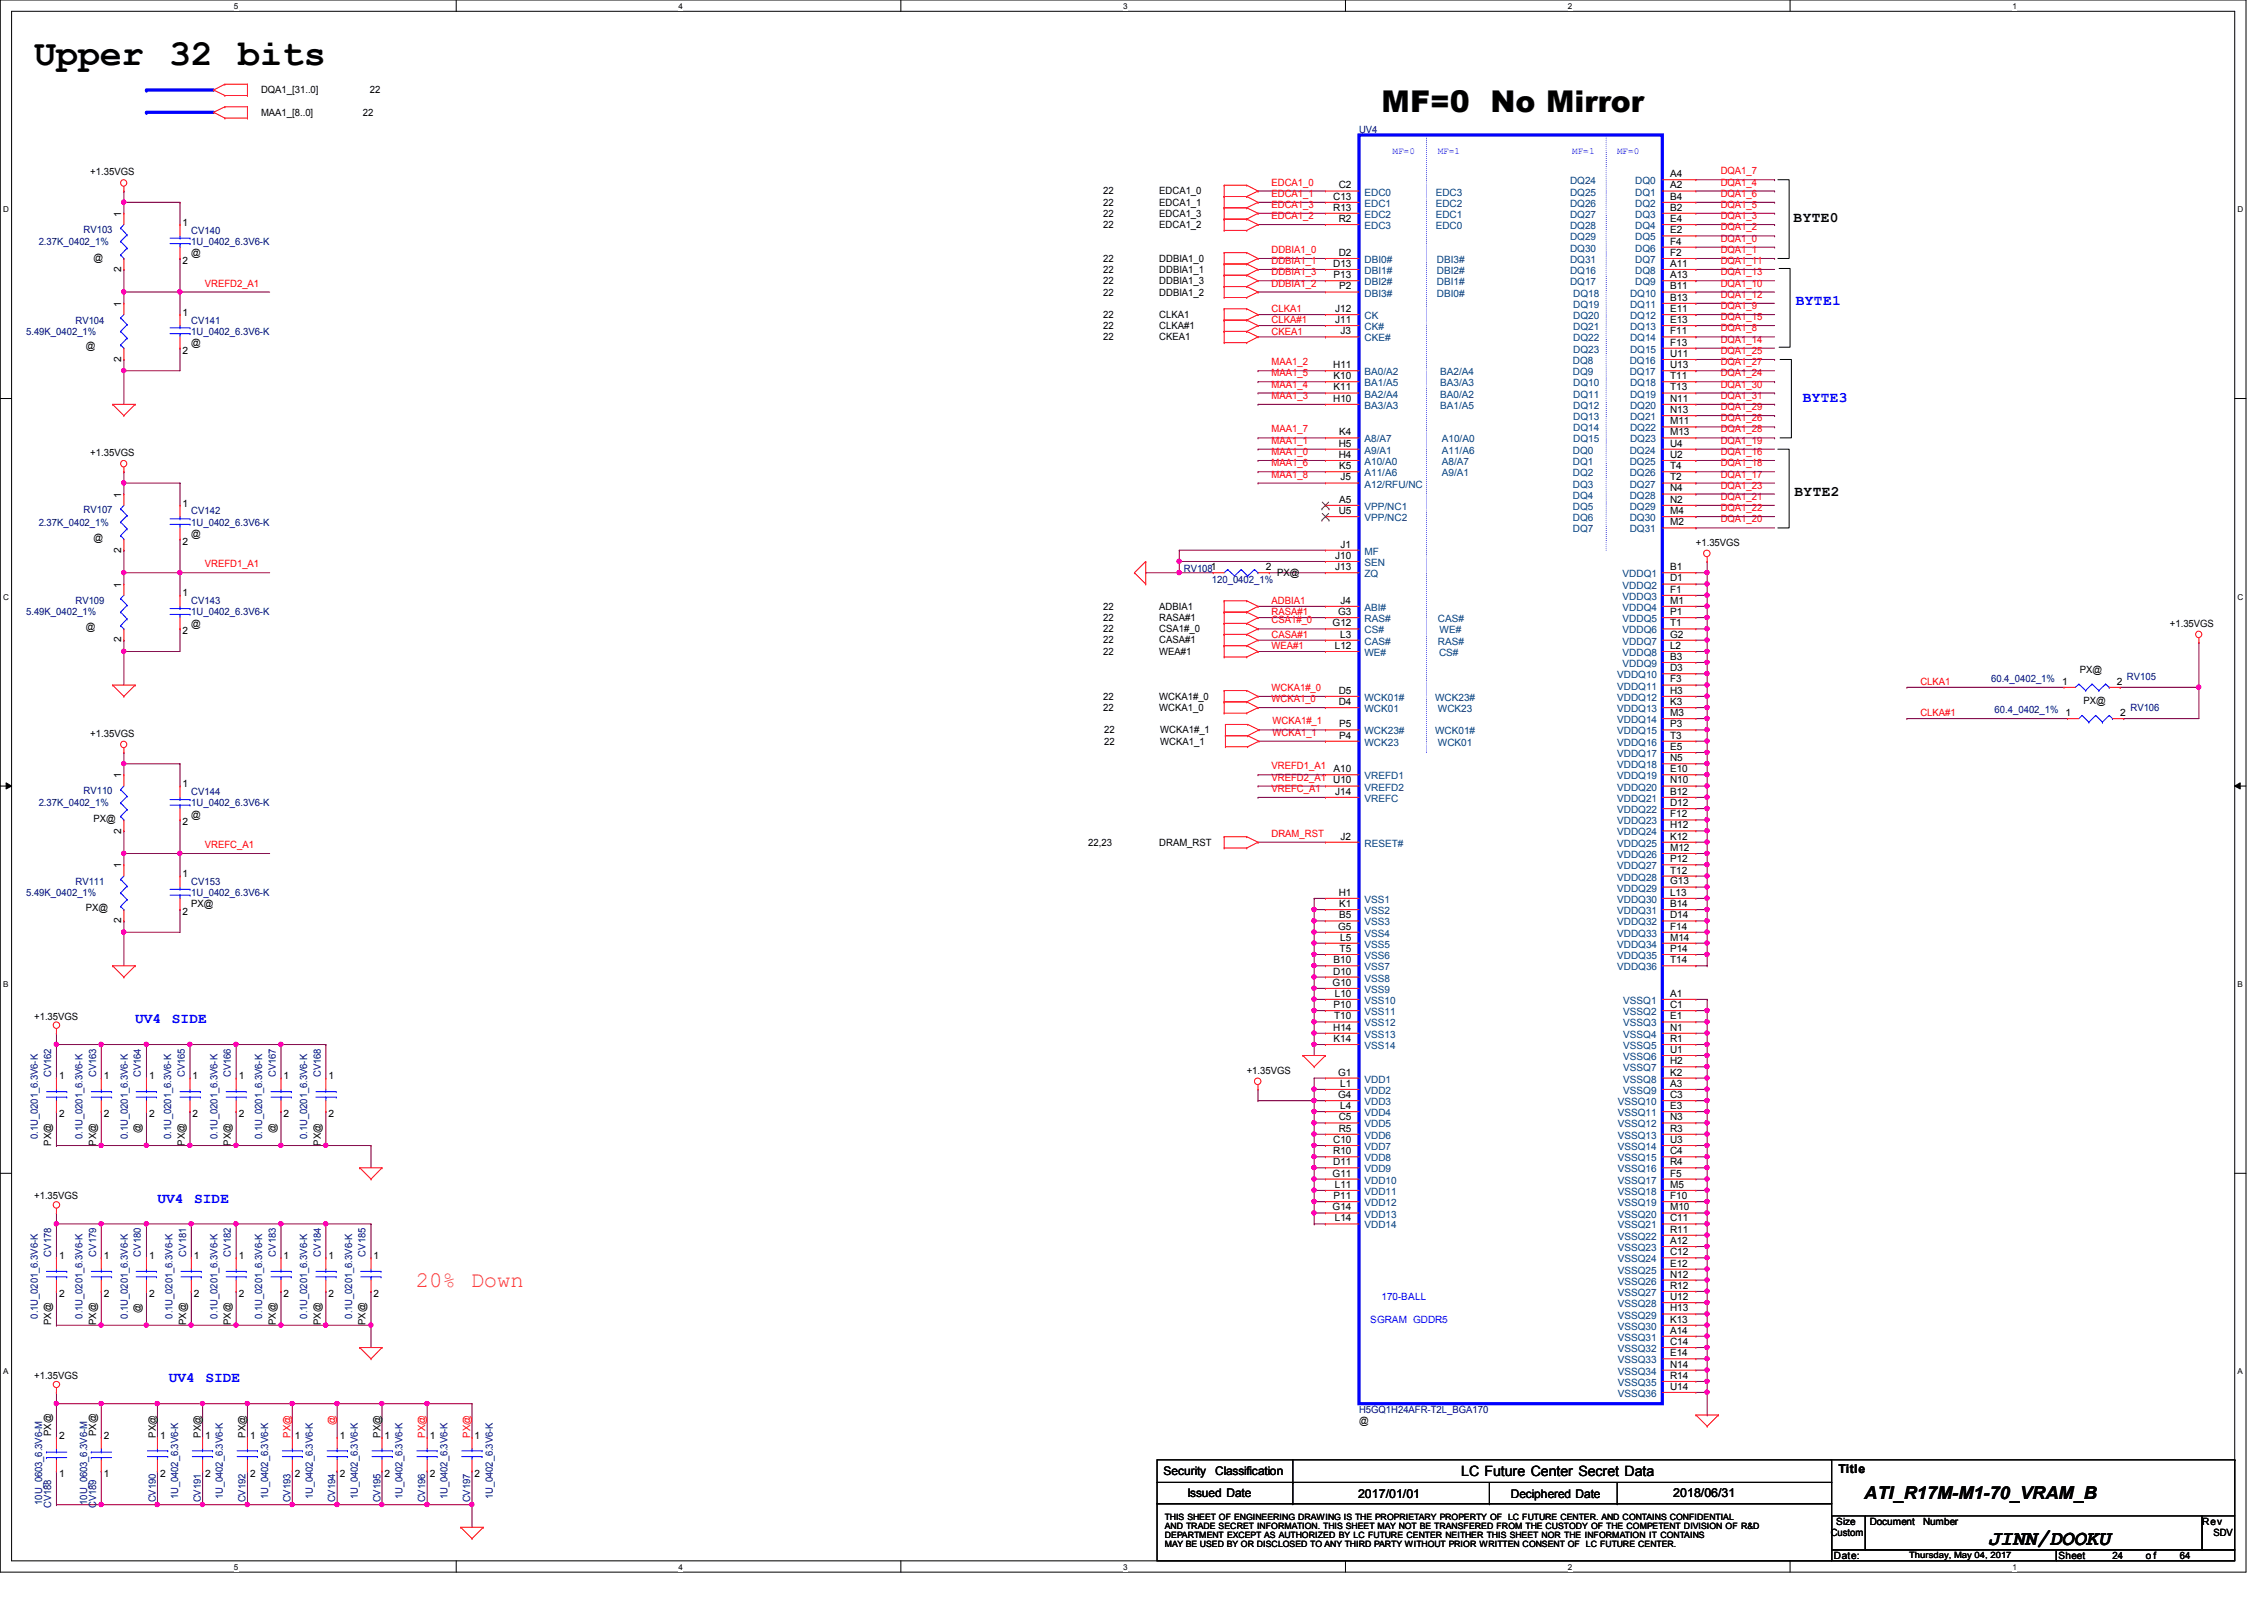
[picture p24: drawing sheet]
<svg xmlns="http://www.w3.org/2000/svg" width="297mm" height="210mm" viewBox="0 0 297 210" stroke-linecap="round" stroke-linejoin="round" font-family="sans-serif">
<defs><g id="words">
<text font-size="4.8" x="4.5" y="8.5">Upper 32 bits</text>
<text font-size="3.9" x="181.3" y="14.6">MF=0 No Mirror</text>
<text font-size="2.9" fill="#ff8000" x="54.6" y="168.8">20% Down</text>
<text font-size="2.8" x="260.8" y="202.7">JINN/DOOKU</text>
<text font-size="2.3" x="244.6" y="196.6">ATI_R17M-M1-70_VRAM_B</text>
<g font-size="1.9">
<text x="235.3" y="29.2">BYTE0</text>
<text x="235.5" y="65.1">BYTE2</text>
<text x="191.7" y="193.7">LC Future Center Secret Data</text>
</g>
<g font-size="1.9" fill="#00f">
<text x="235.6" y="40">BYTE1</text>
<text x="236.5" y="52.7">BYTE3</text>
<text x="17.7" y="134.2">UV4</text>
<text x="22.6" y="134.2">SIDE</text>
<text x="20.7" y="157.8">UV4</text>
<text x="25.5" y="157.8">SIDE</text>
<text x="22.1" y="181.4">UV4</text>
<text x="27" y="181.4">SIDE</text>
</g>
<g font-size="1.6">
<text x="152.7" y="193.5">Security</text>
<text x="155.8" y="196.3">Issued Date</text>
<text x="159.4" y="193.5">Classification</text>
<text x="178.2" y="196.5">2017/01/01</text>
<text x="198.2" y="196.5">Deciphered Date</text>
<text x="219.5" y="196.3">2018/06/31</text>
<text x="241.2" y="193.2">Title</text>
</g>
<g font-size="1.3">
<text x="34.2" y="12.2">DQA1_[31..0]</text>
<text x="34.2" y="15.2">MAA1_[8..0]</text>
<text x="47.6" y="15.2">22</text>
<text x="48.5" y="12.2">22</text>
<text x="11.9" y="23">+1.35VGS</text>
<text x="219.1" y="23.2">A4</text>
<text x="15.9" y="28.4" transform="rotate(-90 15.9 28.4)">1</text>
<text x="24" y="29.6">1</text>
<text x="144.7" y="25.5">22</text>
<text x="144.7" y="27">22</text>
<text x="144.7" y="28.4">22</text>
<text x="144.7" y="29.9">22</text>
<text x="152.1" y="25.5">EDCA1_0</text>
<text x="152.1" y="27">EDCA1_1</text>
<text x="152.1" y="28.4">EDCA1_3</text>
<text x="152.1" y="29.9">EDCA1_2</text>
<text x="174.9" y="26.2">C13</text>
<text x="174.9" y="27.6">R13</text>
<text x="175.6" y="24.7">C2</text>
<text x="175.6" y="29.1">R2</text>
<text x="219.1" y="24.7">A2</text>
<text x="219.1" y="26.2">B4</text>
<text x="219.1" y="27.6">B2</text>
<text x="219.1" y="29.1">E4</text>
<text x="12.3" y="34.2">@</text>
<text x="15.9" y="35.7" transform="rotate(-90 15.9 35.7)">2</text>
<text x="24" y="34.6">2</text>
<text x="25.1" y="33.6">@</text>
<text x="144.7" y="34.3">22</text>
<text x="144.7" y="35.8">22</text>
<text x="152.1" y="34.3">DDBIA1_0</text>
<text x="152.1" y="35.8">DDBIA1_1</text>
<text x="174.9" y="35">D13</text>
<text x="175.6" y="33.6">D2</text>
<text x="219.1" y="30.6">E2</text>
<text x="219.1" y="32.1">F4</text>
<text x="219.1" y="33.6">F2</text>
<text x="219.1" y="35">A11</text>
<text x="15.9" y="40.3" transform="rotate(-90 15.9 40.3)">1</text>
<text x="24" y="41.4">1</text>
<text x="144.7" y="41.7">22</text>
<text x="144.7" y="37.3">22</text>
<text x="144.7" y="38.8">22</text>
<text x="152.1" y="41.7">CLKA1</text>
<text x="152.1" y="37.3">DDBIA1_3</text>
<text x="152.1" y="38.8">DDBIA1_2</text>
<text x="175" y="36.5">P13</text>
<text x="175.2" y="40.9">J12</text>
<text x="175.7" y="38">P2</text>
<text x="219.1" y="36.5">A13</text>
<text x="219.1" y="38">B11</text>
<text x="219.1" y="39.5">B13</text>
<text x="219.1" y="40.9">E11</text>
<text x="11.3" y="45.8">@</text>
<text x="15.9" y="47.5" transform="rotate(-90 15.9 47.5)">2</text>
<text x="24" y="46.4">2</text>
<text x="25.1" y="45.4">@</text>
<text x="144.7" y="43.2">22</text>
<text x="144.7" y="44.7">22</text>
<text x="152.1" y="43.2">CLKA#1</text>
<text x="152.1" y="44.7">CKEA1</text>
<text x="175.2" y="42.4">J11</text>
<text x="175.9" y="43.9">J3</text>
<text x="219.1" y="42.4">E13</text>
<text x="219.1" y="43.9">F11</text>
<text x="219.1" y="45.3">F13</text>
<text x="219.1" y="46.8">U11</text>
<text x="174.9" y="52.7">H10</text>
<text x="174.9" y="48.3">H11</text>
<text x="175" y="51.2">K11</text>
<text x="175" y="49.7">K10</text>
<text x="219.1" y="48.3">U13</text>
<text x="219.1" y="49.7">T11</text>
<text x="219.1" y="51.2">T13</text>
<text x="219.1" y="52.7">N11</text>
<text x="11.9" y="59.8">+1.35VGS</text>
<text x="175.6" y="58.6">H5</text>
<text x="175.7" y="57.1">K4</text>
<text x="219.1" y="54.2">N13</text>
<text x="219.1" y="55.7">M11</text>
<text x="219.1" y="57.1">M13</text>
<text x="219.1" y="58.6">U4</text>
<text x="15.9" y="65.3" transform="rotate(-90 15.9 65.3)">1</text>
<text x="175.6" y="60.1">H4</text>
<text x="175.7" y="66">A5</text>
<text x="175.7" y="61.6">K5</text>
<text x="175.9" y="63">J5</text>
<text x="219.1" y="60.1">U2</text>
<text x="219.1" y="61.6">T4</text>
<text x="219.1" y="63">T2</text>
<text x="219.1" y="64.5">N4</text>
<text x="219.1" y="66">N2</text>
<text x="12.3" y="71">@</text>
<text x="24" y="66.5">1</text>
<text x="24" y="71.5">2</text>
<text x="25.1" y="70.4">@</text>
<text x="175.6" y="67.4">U5</text>
<text x="175.9" y="71.8">J1</text>
<text x="219.1" y="67.4">M4</text>
<text x="219.1" y="68.9">M2</text>
<text x="222.5" y="71.6">+1.35VGS</text>
<text x="15.9" y="77.1" transform="rotate(-90 15.9 77.1)">1</text>
<text x="15.9" y="72.5" transform="rotate(-90 15.9 72.5)">2</text>
<text x="166.1" y="74.8">2</text>
<text x="167.6" y="75.6">PX@</text>
<text x="175.2" y="74.8">J13</text>
<text x="175.2" y="73.3">J10</text>
<text x="219.1" y="74.8">B1</text>
<text x="219.1" y="76.3">D1</text>
<text x="219.1" y="77.8">F1</text>
<text x="11.3" y="82.7">@</text>
<text x="24" y="78.2">1</text>
<text x="24" y="83.2">2</text>
<text x="25.1" y="82.2">@</text>
<text x="144.7" y="81.5">22</text>
<text x="144.7" y="83">22</text>
<text x="144.7" y="80">22</text>
<text x="152.1" y="81.5">RASA#1</text>
<text x="152.1" y="83">CSA1#_0</text>
<text x="152.1" y="80">ADBIA1</text>
<text x="174.8" y="82.2">G12</text>
<text x="175.6" y="80.7">G3</text>
<text x="175.8" y="83.7">L3</text>
<text x="175.9" y="79.2">J4</text>
<text x="219.1" y="79.2">M1</text>
<text x="219.1" y="82.2">T1</text>
<text x="219.1" y="83.7">G2</text>
<text x="219.1" y="80.7">P1</text>
<text x="284.7" y="82.2">+1.35VGS</text>
<text x="15.9" y="84.3" transform="rotate(-90 15.9 84.3)">2</text>
<text x="144.7" y="84.4">22</text>
<text x="144.7" y="85.9">22</text>
<text x="152.1" y="84.4">CASA#1</text>
<text x="152.1" y="85.9">WEA#1</text>
<text x="175.1" y="85.1">L12</text>
<text x="219.1" y="85.1">L2</text>
<text x="219.1" y="86.6">B3</text>
<text x="219.1" y="88.1">D3</text>
<text x="219.1" y="89.5">F3</text>
<text x="270.5" y="89.8">1</text>
<text x="272.9" y="88.3">PX@</text>
<text x="277.7" y="89.8">2</text>
<text x="144.7" y="93.3">22</text>
<text x="144.7" y="91.8">22</text>
<text x="152.1" y="93.3">WCKA1_0</text>
<text x="152.1" y="91.8">WCKA1#_0</text>
<text x="175.6" y="92.5">D4</text>
<text x="175.6" y="91">D5</text>
<text x="175.7" y="95.4">P5</text>
<text x="219.1" y="91">H3</text>
<text x="219.1" y="92.5">K3</text>
<text x="219.1" y="93.9">M3</text>
<text x="219.1" y="95.4">P3</text>
<text x="271" y="93.9">1</text>
<text x="273.3" y="92.4">PX@</text>
<text x="278.2" y="93.9">2</text>
<text x="11.9" y="96.6">+1.35VGS</text>
<text x="144.9" y="97.7">22</text>
<text x="144.9" y="96.2">22</text>
<text x="152.2" y="97.7">WCKA1_1</text>
<text x="152.2" y="96.2">WCKA1#_1</text>
<text x="175" y="101.3">A10</text>
<text x="175.7" y="96.9">P4</text>
<text x="219.1" y="96.9">T3</text>
<text x="219.1" y="98.4">E5</text>
<text x="219.1" y="99.9">N5</text>
<text x="219.1" y="101.3">E10</text>
<text x="12.3" y="107.9">PX@</text>
<text x="15.9" y="102.1" transform="rotate(-90 15.9 102.1)">1</text>
<text x="24" y="103.3">1</text>
<text x="25.1" y="107.3">@</text>
<text x="174.9" y="102.8">U10</text>
<text x="175.2" y="104.3">J14</text>
<text x="219.1" y="102.8">N10</text>
<text x="219.1" y="104.3">B12</text>
<text x="219.1" y="105.7">D12</text>
<text x="219.1" y="107.2">F12</text>
<text x="15.9" y="113.9" transform="rotate(-90 15.9 113.9)">1</text>
<text x="15.9" y="109.3" transform="rotate(-90 15.9 109.3)">2</text>
<text x="24" y="108.3">2</text>
<text x="142.8" y="111">22,23</text>
<text x="152.1" y="111">DRAM_RST</text>
<text x="175.9" y="110.2">J2</text>
<text x="219.1" y="108.7">H12</text>
<text x="219.1" y="110.2">K12</text>
<text x="219.1" y="111.6">M12</text>
<text x="219.1" y="113.1">P12</text>
<text x="11.3" y="119.5">PX@</text>
<text x="24" y="115.1">1</text>
<text x="25.1" y="119">PX@</text>
<text x="175.6" y="117.5">H1</text>
<text x="175.7" y="119">K1</text>
<text x="219.1" y="114.6">T12</text>
<text x="219.1" y="116">G13</text>
<text x="219.1" y="117.5">L13</text>
<text x="219.1" y="119">B14</text>
<text x="15.9" y="121.1" transform="rotate(-90 15.9 121.1)">2</text>
<text x="24" y="120.1">2</text>
<text x="175.6" y="122">G5</text>
<text x="175.7" y="120.5">B5</text>
<text x="175.8" y="124.9">T5</text>
<text x="175.8" y="123.4">L5</text>
<text x="219.1" y="120.5">D14</text>
<text x="219.1" y="122">F14</text>
<text x="219.1" y="123.4">M14</text>
<text x="219.1" y="124.9">P14</text>
<text x="174.8" y="129.3">G10</text>
<text x="174.9" y="127.8">D10</text>
<text x="175" y="126.4">B10</text>
<text x="175.1" y="130.8">L10</text>
<text x="219.1" y="130.8">A1</text>
<text x="219.1" y="126.4">T14</text>
<text x="4.5" y="133.8">+1.35VGS</text>
<text x="174.9" y="135.2">H14</text>
<text x="175" y="132.2">P10</text>
<text x="175" y="136.7">K14</text>
<text x="175" y="133.7">T10</text>
<text x="219.1" y="133.7">E1</text>
<text x="219.1" y="132.2">C1</text>
<text x="219.1" y="135.2">N1</text>
<text x="219.1" y="136.7">R1</text>
<text x="7.7" y="141.6">1</text>
<text x="13.6" y="141.6">1</text>
<text x="19.6" y="141.6">1</text>
<text x="25.3" y="141.6">1</text>
<text x="31.3" y="141.6">1</text>
<text x="37.2" y="141.6">1</text>
<text x="43.1" y="141.6">1</text>
<text x="163.6" y="140.8">+1.35VGS</text>
<text x="175.6" y="141.1">G1</text>
<text x="175.8" y="142.6">L1</text>
<text x="219.1" y="138.1">U1</text>
<text x="219.1" y="139.6">H2</text>
<text x="219.1" y="141.1">K2</text>
<text x="219.1" y="142.6">A3</text>
<text x="7.7" y="146.6">2</text>
<text x="13.6" y="146.6">2</text>
<text x="18.5" y="148.7" transform="rotate(-90 18.5 148.7)">@</text>
<text x="19.6" y="146.6">2</text>
<text x="25.3" y="146.6">2</text>
<text x="31.3" y="146.6">2</text>
<text x="36.2" y="148.7" transform="rotate(-90 36.2 148.7)">@</text>
<text x="37.2" y="146.6">2</text>
<text x="43.1" y="146.6">2</text>
<text x="174.9" y="149.9">C10</text>
<text x="175.6" y="144.1">G4</text>
<text x="175.6" y="148.5">R5</text>
<text x="175.6" y="147">C5</text>
<text x="175.8" y="145.5">L4</text>
<text x="219.1" y="144.1">C3</text>
<text x="219.1" y="145.5">E3</text>
<text x="219.1" y="147">N3</text>
<text x="219.1" y="148.5">R3</text>
<text x="219.1" y="149.9">U3</text>
<text x="6.7" y="150.3" transform="rotate(-90 6.7 150.3)">PX@</text>
<text x="12.6" y="150.3" transform="rotate(-90 12.6 150.3)">PX@</text>
<text x="24.3" y="150.3" transform="rotate(-90 24.3 150.3)">PX@</text>
<text x="30.3" y="150.3" transform="rotate(-90 30.3 150.3)">PX@</text>
<text x="42.1" y="150.3" transform="rotate(-90 42.1 150.3)">PX@</text>
<text x="174.8" y="154.3">G11</text>
<text x="174.9" y="152.9">D11</text>
<text x="174.9" y="151.4">R10</text>
<text x="175.1" y="155.8">L11</text>
<text x="219.1" y="151.4">C4</text>
<text x="219.1" y="152.9">R4</text>
<text x="219.1" y="154.3">F5</text>
<text x="219.1" y="155.8">M5</text>
<text x="4.5" y="157.4">+1.35VGS</text>
<text x="174.8" y="158.8">G14</text>
<text x="175" y="157.3">P11</text>
<text x="175.1" y="160.2">L14</text>
<text x="219.1" y="157.3">F10</text>
<text x="219.1" y="158.8">M10</text>
<text x="219.1" y="160.2">C11</text>
<text x="219.1" y="161.7">R11</text>
<text x="7.7" y="165.2">1</text>
<text x="13.6" y="165.2">1</text>
<text x="19.6" y="165.2">1</text>
<text x="25.4" y="165.2">1</text>
<text x="31.3" y="165.2">1</text>
<text x="37.2" y="165.2">1</text>
<text x="43.1" y="165.2">1</text>
<text x="49" y="165.2">1</text>
<text x="219.1" y="163.2">A12</text>
<text x="219.1" y="164.7">C12</text>
<text x="219.1" y="166.2">E12</text>
<text x="219.1" y="167.6">N12</text>
<text x="6.7" y="173.9" transform="rotate(-90 6.7 173.9)">PX@</text>
<text x="7.7" y="170.1">2</text>
<text x="12.6" y="173.9" transform="rotate(-90 12.6 173.9)">PX@</text>
<text x="13.6" y="170.1">2</text>
<text x="18.5" y="172.2" transform="rotate(-90 18.5 172.2)">@</text>
<text x="19.6" y="170.1">2</text>
<text x="24.4" y="173.9" transform="rotate(-90 24.4 173.9)">PX@</text>
<text x="25.4" y="170.1">2</text>
<text x="30.3" y="173.9" transform="rotate(-90 30.3 173.9)">PX@</text>
<text x="31.3" y="170.1">2</text>
<text x="36.2" y="173.9" transform="rotate(-90 36.2 173.9)">PX@</text>
<text x="37.2" y="170.1">2</text>
<text x="42.1" y="173.9" transform="rotate(-90 42.1 173.9)">PX@</text>
<text x="43.1" y="170.1">2</text>
<text x="48" y="173.9" transform="rotate(-90 48 173.9)">PX@</text>
<text x="49" y="170.1">2</text>
<text x="219.1" y="169.1">R12</text>
<text x="219.1" y="170.6">U12</text>
<text x="219.1" y="172">H13</text>
<text x="219.1" y="173.5">K13</text>
<text x="219.1" y="175">A14</text>
<text x="219.1" y="176.4">C14</text>
<text x="219.1" y="177.9">E14</text>
<text x="219.1" y="179.4">N14</text>
<text x="4.5" y="180.9">+1.35VGS</text>
<text x="219.1" y="180.9">R14</text>
<text x="219.1" y="182.3">U14</text>
<text x="6.7" y="188.4" transform="rotate(-90 6.7 188.4)">PX@</text>
<text x="7.7" y="188.7">2</text>
<text x="12.6" y="188.4" transform="rotate(-90 12.6 188.4)">PX@</text>
<text x="13.6" y="188.7">2</text>
<text x="20.4" y="188.6" transform="rotate(-90 20.4 188.6)">PX@</text>
<text x="21" y="188.7">1</text>
<text x="26.3" y="188.6" transform="rotate(-90 26.3 188.6)">PX@</text>
<text x="26.9" y="188.7">1</text>
<text x="32.2" y="188.6" transform="rotate(-90 32.2 188.6)">PX@</text>
<text x="32.8" y="188.7">1</text>
<text x="38.7" y="188.7">1</text>
<text x="44.6" y="188.7">1</text>
<text x="49.9" y="188.6" transform="rotate(-90 49.9 188.6)">PX@</text>
<text x="50.5" y="188.7">1</text>
<text x="56.4" y="188.7">1</text>
<text x="62.3" y="188.7">1</text>
<text x="178.3" y="186.8">@</text>
<text x="7.7" y="193.7">1</text>
<text x="13.6" y="193.7">1</text>
<text x="21" y="193.7">2</text>
<text x="26.9" y="193.7">2</text>
<text x="32.8" y="193.7">2</text>
<text x="38.7" y="193.7">2</text>
<text x="44.6" y="193.7">2</text>
<text x="50.5" y="193.7">2</text>
<text x="56.4" y="193.7">2</text>
<text x="62.3" y="193.7">2</text>
<text x="240.2" y="201.5">Custom</text>
<text x="240.9" y="200.1">Size</text>
<text x="245.3" y="200.1">Document</text>
<text x="252.3" y="200.1">Number</text>
<text x="288.9" y="200.1">Rev</text>
<text x="290.4" y="201.5">SDV</text>
<text x="240.6" y="204.5">Date:</text>
<text x="270.1" y="204.5">Sheet</text>
<text x="277.2" y="204.5">24</text>
<text x="281.6" y="204.5">o f</text>
<text x="286" y="204.5">64</text>
</g>
<g font-size="1.3" fill="#000080">
<text x="178.3" y="17.4">UV4</text>
<text x="5.1" y="32.1">2.37K_0402_1%</text>
<text x="11" y="30.5">RV103</text>
<text x="25.1" y="30.6">CV140</text>
<text x="25.1" y="32.1">1U_0402_6.3V6-K</text>
<text x="3.4" y="43.9">5.49K_0402_1%</text>
<text x="9.9" y="42.5">RV104</text>
<text x="25.1" y="42.5">CV141</text>
<text x="25.1" y="43.9">1U_0402_6.3V6-K</text>
<text x="5.1" y="69">2.37K_0402_1%</text>
<text x="11" y="67.4">RV107</text>
<text x="25.1" y="67.5">CV142</text>
<text x="25.1" y="69">1U_0402_6.3V6-K</text>
<text x="155.3" y="75">RV1081</text>
<text x="159" y="76.5">120_0402_1%</text>
<text x="3.4" y="80.7">5.49K_0402_1%</text>
<text x="9.9" y="79.3">RV109</text>
<text x="25.1" y="79.3">CV143</text>
<text x="25.1" y="80.7">1U_0402_6.3V6-K</text>
<text x="261.2" y="89.5">60.4_0402_1%</text>
<text x="279.1" y="89.2">RV105</text>
<text x="261.7" y="93.6">60.4_0402_1%</text>
<text x="279.5" y="93.3">RV106</text>
<text x="5.1" y="105.8">2.37K_0402_1%</text>
<text x="11" y="104.2">RV110</text>
<text x="25.1" y="104.3">CV144</text>
<text x="25.1" y="105.8">1U_0402_6.3V6-K</text>
<text x="3.4" y="117.6">5.49K_0402_1%</text>
<text x="9.9" y="116.1">RV111</text>
<text x="25.1" y="116.1">CV153</text>
<text x="25.1" y="117.6">1U_0402_6.3V6-K</text>
<text x="6.7" y="141.3" transform="rotate(-90 6.7 141.3)">CV162</text>
<text x="12.6" y="141.3" transform="rotate(-90 12.6 141.3)">CV163</text>
<text x="18.5" y="141.3" transform="rotate(-90 18.5 141.3)">CV164</text>
<text x="24.3" y="141.3" transform="rotate(-90 24.3 141.3)">CV165</text>
<text x="30.3" y="141.3" transform="rotate(-90 30.3 141.3)">CV166</text>
<text x="36.2" y="141.3" transform="rotate(-90 36.2 141.3)">CV167</text>
<text x="42.1" y="141.3" transform="rotate(-90 42.1 141.3)">CV168</text>
<text x="4.9" y="149.4" transform="rotate(-90 4.9 149.4)">0.1U_0201_6.3V6-K</text>
<text x="10.8" y="149.4" transform="rotate(-90 10.8 149.4)">0.1U_0201_6.3V6-K</text>
<text x="16.8" y="149.4" transform="rotate(-90 16.8 149.4)">0.1U_0201_6.3V6-K</text>
<text x="22.5" y="149.4" transform="rotate(-90 22.5 149.4)">0.1U_0201_6.3V6-K</text>
<text x="28.5" y="149.4" transform="rotate(-90 28.5 149.4)">0.1U_0201_6.3V6-K</text>
<text x="34.4" y="149.4" transform="rotate(-90 34.4 149.4)">0.1U_0201_6.3V6-K</text>
<text x="40.3" y="149.4" transform="rotate(-90 40.3 149.4)">0.1U_0201_6.3V6-K</text>
<text x="6.7" y="164.8" transform="rotate(-90 6.7 164.8)">CV178</text>
<text x="12.6" y="164.8" transform="rotate(-90 12.6 164.8)">CV179</text>
<text x="18.5" y="164.8" transform="rotate(-90 18.5 164.8)">CV180</text>
<text x="24.4" y="164.8" transform="rotate(-90 24.4 164.8)">CV181</text>
<text x="30.3" y="164.8" transform="rotate(-90 30.3 164.8)">CV182</text>
<text x="36.2" y="164.8" transform="rotate(-90 36.2 164.8)">CV183</text>
<text x="42.1" y="164.8" transform="rotate(-90 42.1 164.8)">CV184</text>
<text x="48" y="164.8" transform="rotate(-90 48 164.8)">CV185</text>
<text x="4.9" y="173" transform="rotate(-90 4.9 173)">0.1U_0201_6.3V6-K</text>
<text x="10.8" y="173" transform="rotate(-90 10.8 173)">0.1U_0201_6.3V6-K</text>
<text x="16.8" y="173" transform="rotate(-90 16.8 173)">0.1U_0201_6.3V6-K</text>
<text x="22.6" y="173" transform="rotate(-90 22.6 173)">0.1U_0201_6.3V6-K</text>
<text x="28.5" y="173" transform="rotate(-90 28.5 173)">0.1U_0201_6.3V6-K</text>
<text x="34.4" y="173" transform="rotate(-90 34.4 173)">0.1U_0201_6.3V6-K</text>
<text x="40.3" y="173" transform="rotate(-90 40.3 173)">0.1U_0201_6.3V6-K</text>
<text x="46.2" y="173" transform="rotate(-90 46.2 173)">0.1U_0201_6.3V6-K</text>
<text x="178.3" y="185.3">H5GQ1H24AFR-T2L_BGA170</text>
<text x="5.5" y="197.4" transform="rotate(-90 5.5 197.4)">10U_0603_6.3V6-M</text>
<text x="6.7" y="197.9" transform="rotate(-90 6.7 197.9)">CV188</text>
<text x="11.4" y="197.4" transform="rotate(-90 11.4 197.4)">10U_0603_6.3V6-M</text>
<text x="12.6" y="197.9" transform="rotate(-90 12.6 197.9)">CV189</text>
<text x="20.4" y="197.1" transform="rotate(-90 20.4 197.1)">CV190</text>
<text x="23.4" y="196.7" transform="rotate(-90 23.4 196.7)">1U_0402_6.3V6-K</text>
<text x="26.3" y="197.1" transform="rotate(-90 26.3 197.1)">CV191</text>
<text x="29.2" y="196.7" transform="rotate(-90 29.2 196.7)">1U_0402_6.3V6-K</text>
<text x="32.2" y="197.1" transform="rotate(-90 32.2 197.1)">CV192</text>
<text x="35.2" y="196.7" transform="rotate(-90 35.2 196.7)">1U_0402_6.3V6-K</text>
<text x="38.1" y="197.1" transform="rotate(-90 38.1 197.1)">CV193</text>
<text x="41.1" y="196.7" transform="rotate(-90 41.1 196.7)">1U_0402_6.3V6-K</text>
<text x="44" y="197.1" transform="rotate(-90 44 197.1)">CV194</text>
<text x="46.9" y="196.7" transform="rotate(-90 46.9 196.7)">1U_0402_6.3V6-K</text>
<text x="49.9" y="197.1" transform="rotate(-90 49.9 197.1)">CV195</text>
<text x="52.8" y="196.7" transform="rotate(-90 52.8 196.7)">1U_0402_6.3V6-K</text>
<text x="55.8" y="197.1" transform="rotate(-90 55.8 197.1)">CV196</text>
<text x="58.7" y="196.7" transform="rotate(-90 58.7 196.7)">1U_0402_6.3V6-K</text>
<text x="61.7" y="197.1" transform="rotate(-90 61.7 197.1)">CV197</text>
<text x="64.6" y="196.7" transform="rotate(-90 64.6 196.7)">1U_0402_6.3V6-K</text>
</g>
<g font-size="1.3" fill="#f00">
<text x="225.8" y="22.9">DQA1_7</text>
<text x="166.8" y="24.3">EDCA1_0</text>
<text x="166.8" y="25.8">EDCA1_1</text>
<text x="166.8" y="27.3">EDCA1_3</text>
<text x="166.8" y="28.7">EDCA1_2</text>
<text x="225.8" y="24.3">DQA1_4</text>
<text x="225.8" y="25.8">DQA1_6</text>
<text x="225.8" y="27.3">DQA1_5</text>
<text x="225.8" y="28.7">DQA1_3</text>
<text x="166.8" y="33.2">DDBIA1_0</text>
<text x="166.8" y="34.6">DDBIA1_1</text>
<text x="225.8" y="31.7">DQA1_0</text>
<text x="225.8" y="33.2">DQA1_1</text>
<text x="225.8" y="30.2">DQA1_2</text>
<text x="225.8" y="34.6">DQA1_11</text>
<text x="26.9" y="37.6">VREFD2_A1</text>
<text x="166.8" y="41">CLKA1</text>
<text x="166.8" y="36.1">DDBIA1_3</text>
<text x="166.8" y="37.6">DDBIA1_2</text>
<text x="225.8" y="42">DQA1_15</text>
<text x="225.8" y="36.1">DQA1_13</text>
<text x="225.8" y="39.1">DQA1_12</text>
<text x="225.8" y="40.6">DQA1_9</text>
<text x="225.8" y="37.6">DQA1_10</text>
<text x="166.8" y="42.4">CLKA#1</text>
<text x="166.8" y="43.9">CKEA1</text>
<text x="166.8" y="47.9">MAA1_2</text>
<text x="225.8" y="45">DQA1_14</text>
<text x="225.8" y="43.5">DQA1_8</text>
<text x="225.8" y="46.4">DQA1_25</text>
<text x="225.8" y="47.9">DQA1_27</text>
<text x="166.8" y="49.4">MAA1_5</text>
<text x="166.8" y="50.8">MAA1_4</text>
<text x="166.8" y="52.3">MAA1_3</text>
<text x="225.8" y="53.8">DQA1_29</text>
<text x="225.8" y="49.4">DQA1_24</text>
<text x="225.8" y="52.3">DQA1_31</text>
<text x="225.8" y="50.8">DQA1_30</text>
<text x="166.8" y="56.7">MAA1_7</text>
<text x="166.8" y="58.2">MAA1_1</text>
<text x="166.8" y="59.7">MAA1_0</text>
<text x="225.8" y="55.3">DQA1_26</text>
<text x="225.8" y="59.7">DQA1_16</text>
<text x="225.8" y="58.2">DQA1_19</text>
<text x="225.8" y="56.7">DQA1_28</text>
<text x="166.8" y="61.2">MAA1_6</text>
<text x="166.8" y="62.7">MAA1_8</text>
<text x="225.8" y="62.7">DQA1_17</text>
<text x="225.8" y="65.6">DQA1_21</text>
<text x="225.8" y="64.1">DQA1_23</text>
<text x="225.8" y="61.2">DQA1_18</text>
<text x="225.8" y="68.5">DQA1_20</text>
<text x="225.8" y="67.1">DQA1_22</text>
<text x="26.9" y="74.4">VREFD1_A1</text>
<text x="166.8" y="83.7">CASA#1</text>
<text x="166.8" y="80.7">RASA#1</text>
<text x="166.8" y="81.8">CSA1#_0</text>
<text x="166.8" y="79.2">ADBIA1</text>
<text x="166.8" y="85.2">WEA#1</text>
<text x="252" y="89.9">CLKA1</text>
<text x="166.8" y="90.6">WCKA1#_0</text>
<text x="166.8" y="92.1">WCKA1_0</text>
<text x="167" y="95">WCKA1#_1</text>
<text x="252" y="94">CLKA#1</text>
<text x="166.8" y="100.9">VREFD1_A1</text>
<text x="167" y="96.5">WCKA1_1</text>
<text x="166.8" y="102.4">VREFD2_A1</text>
<text x="166.8" y="103.9">VREFC_A1</text>
<text x="26.9" y="111.3">VREFC_A1</text>
<text x="166.8" y="109.8">DRAM_RST</text>
<text x="38.1" y="188.6" transform="rotate(-90 38.1 188.6)">PX@</text>
<text x="44" y="186.9" transform="rotate(-90 44 186.9)">@</text>
<text x="55.8" y="188.6" transform="rotate(-90 55.8 188.6)">PX@</text>
<text x="61.7" y="188.6" transform="rotate(-90 61.7 188.6)">PX@</text>
</g>
<g font-size="1.3" fill="#004080">
<text x="179" y="25.7">EDC0</text>
<text x="179" y="27.1">EDC1</text>
<text x="179" y="28.6">EDC2</text>
<text x="188.4" y="25.7">EDC3</text>
<text x="188.4" y="27.1">EDC2</text>
<text x="188.4" y="28.6">EDC1</text>
<text x="206" y="24.2">DQ24</text>
<text x="206" y="25.7">DQ25</text>
<text x="206" y="27.1">DQ26</text>
<text x="206" y="28.6">DQ27</text>
<text x="214.5" y="24.2">DQ0</text>
<text x="214.5" y="25.7">DQ1</text>
<text x="214.5" y="27.1">DQ2</text>
<text x="214.5" y="28.6">DQ3</text>
<text x="179" y="30.1">EDC3</text>
<text x="179" y="34.5">DBI0#</text>
<text x="179" y="35.9">DBI1#</text>
<text x="188.4" y="30.1">EDC0</text>
<text x="188.5" y="34.5">DBI3#</text>
<text x="188.5" y="35.9">DBI2#</text>
<text x="206" y="30.1">DQ28</text>
<text x="206" y="31.5">DQ29</text>
<text x="206" y="33">DQ30</text>
<text x="206" y="34.5">DQ31</text>
<text x="206" y="35.9">DQ16</text>
<text x="214.5" y="30.1">DQ4</text>
<text x="214.5" y="31.5">DQ5</text>
<text x="214.5" y="33">DQ6</text>
<text x="214.5" y="34.5">DQ7</text>
<text x="214.5" y="35.9">DQ8</text>
<text x="179" y="41.9">CK</text>
<text x="179" y="37.4">DBI2#</text>
<text x="179" y="38.9">DBI3#</text>
<text x="188.5" y="37.4">DBI1#</text>
<text x="188.5" y="38.9">DBI0#</text>
<text x="206" y="37.4">DQ17</text>
<text x="206.4" y="38.9">DQ18</text>
<text x="206.4" y="40.4">DQ19</text>
<text x="206.4" y="41.9">DQ20</text>
<text x="213.9" y="38.9">DQ10</text>
<text x="213.9" y="40.4">DQ11</text>
<text x="213.9" y="41.9">DQ12</text>
<text x="214.5" y="37.4">DQ9</text>
<text x="179" y="44.8">CKE#</text>
<text x="179" y="43.3">CK#</text>
<text x="206.4" y="47.8">DQ8</text>
<text x="206.4" y="43.3">DQ21</text>
<text x="206.4" y="44.8">DQ22</text>
<text x="206.4" y="46.3">DQ23</text>
<text x="213.8" y="47.8">DQ16</text>
<text x="213.9" y="43.3">DQ13</text>
<text x="213.9" y="44.8">DQ14</text>
<text x="213.9" y="46.3">DQ15</text>
<text x="179" y="52.2">BA2/A4</text>
<text x="179" y="53.6">BA3/A3</text>
<text x="179" y="49.2">BA0/A2</text>
<text x="179" y="50.7">BA1/A5</text>
<text x="189" y="52.2">BA0/A2</text>
<text x="189" y="53.6">BA1/A5</text>
<text x="189" y="49.2">BA2/A4</text>
<text x="189" y="50.7">BA3/A3</text>
<text x="206.4" y="49.2">DQ9</text>
<text x="206.4" y="50.7">DQ10</text>
<text x="206.4" y="52.2">DQ11</text>
<text x="206.4" y="53.6">DQ12</text>
<text x="213.8" y="49.2">DQ17</text>
<text x="213.9" y="50.7">DQ18</text>
<text x="213.9" y="52.2">DQ19</text>
<text x="213.9" y="53.6">DQ20</text>
<text x="179" y="58">A8/A7</text>
<text x="179" y="59.5">A9/A1</text>
<text x="189.2" y="58">A10/A0</text>
<text x="189.2" y="59.5">A11/A6</text>
<text x="206.4" y="59.5">DQ0</text>
<text x="206.4" y="55.1">DQ13</text>
<text x="206.4" y="56.6">DQ14</text>
<text x="206.4" y="58">DQ15</text>
<text x="213.8" y="59.5">DQ24</text>
<text x="213.9" y="55.1">DQ21</text>
<text x="213.9" y="56.6">DQ22</text>
<text x="213.9" y="58">DQ23</text>
<text x="179" y="61">A10/A0</text>
<text x="179" y="62.5">A11/A6</text>
<text x="179" y="64">A12/RFU/NC</text>
<text x="189.2" y="61">A8/A7</text>
<text x="189.2" y="62.5">A9/A1</text>
<text x="206.4" y="61">DQ1</text>
<text x="206.4" y="62.5">DQ2</text>
<text x="206.4" y="64">DQ3</text>
<text x="206.4" y="65.4">DQ4</text>
<text x="213.8" y="61">DQ25</text>
<text x="213.8" y="62.5">DQ26</text>
<text x="213.8" y="64">DQ27</text>
<text x="213.8" y="65.4">DQ28</text>
<text x="179" y="68.4">VPP/NC2</text>
<text x="179" y="66.9">VPP/NC1</text>
<text x="206.4" y="66.9">DQ5</text>
<text x="206.4" y="68.4">DQ6</text>
<text x="206.4" y="69.8">DQ7</text>
<text x="213.8" y="66.9">DQ29</text>
<text x="213.8" y="68.4">DQ30</text>
<text x="213.8" y="69.8">DQ31</text>
<text x="179" y="75.7">ZQ</text>
<text x="179" y="74.3">SEN</text>
<text x="179" y="72.8">MF</text>
<text x="212.9" y="75.7">VDDQ1</text>
<text x="212.9" y="77.2">VDDQ2</text>
<text x="179" y="83.1">CS#</text>
<text x="179" y="81.6">RAS#</text>
<text x="179" y="80.1">ABI#</text>
<text x="188.7" y="81.6">CAS#</text>
<text x="188.9" y="83.1">WE#</text>
<text x="212.9" y="78.7">VDDQ3</text>
<text x="212.9" y="80.1">VDDQ4</text>
<text x="212.9" y="83.1">VDDQ6</text>
<text x="212.9" y="81.6">VDDQ5</text>
<text x="179" y="86.1">WE#</text>
<text x="179" y="84.6">CAS#</text>
<text x="188.7" y="84.6">RAS#</text>
<text x="188.8" y="86.1">CS#</text>
<text x="212.2" y="89">VDDQ10</text>
<text x="212.9" y="84.6">VDDQ7</text>
<text x="212.9" y="86.1">VDDQ8</text>
<text x="212.9" y="87.5">VDDQ9</text>
<text x="179" y="93.4">WCK01</text>
<text x="179" y="91.9">WCK01#</text>
<text x="188.3" y="91.9">WCK23#</text>
<text x="188.7" y="93.4">WCK23</text>
<text x="212.2" y="90.5">VDDQ11</text>
<text x="212.2" y="91.9">VDDQ12</text>
<text x="212.2" y="93.4">VDDQ13</text>
<text x="212.2" y="94.9">VDDQ14</text>
<text x="179" y="96.4">WCK23#</text>
<text x="179" y="97.8">WCK23</text>
<text x="188.3" y="96.4">WCK01#</text>
<text x="188.7" y="97.8">WCK01</text>
<text x="212.2" y="96.4">VDDQ15</text>
<text x="212.2" y="97.8">VDDQ16</text>
<text x="212.2" y="99.3">VDDQ17</text>
<text x="212.2" y="100.8">VDDQ18</text>
<text x="179" y="102.2">VREFD1</text>
<text x="179" y="103.7">VREFD2</text>
<text x="179" y="105.2">VREFC</text>
<text x="212.2" y="102.2">VDDQ19</text>
<text x="212.2" y="103.7">VDDQ20</text>
<text x="212.2" y="105.2">VDDQ21</text>
<text x="212.2" y="106.7">VDDQ22</text>
<text x="179" y="111.1">RESET#</text>
<text x="212.2" y="108.2">VDDQ23</text>
<text x="212.2" y="109.6">VDDQ24</text>
<text x="212.2" y="111.1">VDDQ25</text>
<text x="212.2" y="112.6">VDDQ26</text>
<text x="179" y="119.9">VSS2</text>
<text x="179" y="118.4">VSS1</text>
<text x="212.2" y="114">VDDQ27</text>
<text x="212.2" y="115.5">VDDQ28</text>
<text x="212.2" y="117">VDDQ29</text>
<text x="212.2" y="118.4">VDDQ30</text>
<text x="212.2" y="119.9">VDDQ31</text>
<text x="179" y="125.8">VSS6</text>
<text x="179" y="124.3">VSS5</text>
<text x="179" y="122.9">VSS4</text>
<text x="179" y="121.4">VSS3</text>
<text x="212.2" y="121.4">VDDQ32</text>
<text x="212.2" y="122.9">VDDQ33</text>
<text x="212.2" y="124.3">VDDQ34</text>
<text x="212.2" y="125.8">VDDQ35</text>
<text x="179" y="131.7">VSS10</text>
<text x="179" y="130.3">VSS9</text>
<text x="179" y="128.8">VSS8</text>
<text x="179" y="127.3">VSS7</text>
<text x="212.2" y="127.3">VDDQ36</text>
<text x="213" y="131.7">VSSQ1</text>
<text x="179" y="134.7">VSS12</text>
<text x="179" y="133.2">VSS11</text>
<text x="179" y="136.1">VSS13</text>
<text x="179" y="137.6">VSS14</text>
<text x="213" y="134.7">VSSQ3</text>
<text x="213" y="133.2">VSSQ2</text>
<text x="213" y="136.1">VSSQ4</text>
<text x="213" y="137.6">VSSQ5</text>
<text x="179" y="143.5">VDD2</text>
<text x="179" y="142">VDD1</text>
<text x="213" y="139.1">VSSQ6</text>
<text x="213" y="140.5">VSSQ7</text>
<text x="213" y="142">VSSQ8</text>
<text x="213" y="143.5">VSSQ9</text>
<text x="179" y="149.4">VDD6</text>
<text x="179" y="147.9">VDD5</text>
<text x="179" y="146.4">VDD4</text>
<text x="179" y="145">VDD3</text>
<text x="212.3" y="145">VSSQ10</text>
<text x="212.3" y="146.4">VSSQ11</text>
<text x="212.3" y="147.9">VSSQ12</text>
<text x="212.3" y="149.4">VSSQ13</text>
<text x="179" y="153.8">VDD9</text>
<text x="179" y="152.4">VDD8</text>
<text x="179" y="150.9">VDD7</text>
<text x="179" y="155.3">VDD10</text>
<text x="212.3" y="150.9">VSSQ14</text>
<text x="212.3" y="152.4">VSSQ15</text>
<text x="212.3" y="153.8">VSSQ16</text>
<text x="212.3" y="155.3">VSSQ17</text>
<text x="179" y="156.8">VDD11</text>
<text x="179" y="158.2">VDD12</text>
<text x="179" y="159.7">VDD13</text>
<text x="179" y="161.2">VDD14</text>
<text x="212.3" y="156.8">VSSQ18</text>
<text x="212.3" y="158.2">VSSQ19</text>
<text x="212.3" y="159.7">VSSQ20</text>
<text x="212.3" y="161.2">VSSQ21</text>
<text x="212.3" y="162.6">VSSQ22</text>
<text x="212.3" y="164.1">VSSQ23</text>
<text x="212.3" y="165.6">VSSQ24</text>
<text x="212.3" y="167.1">VSSQ25</text>
<text x="212.3" y="168.5">VSSQ26</text>
<text x="212.3" y="170">VSSQ27</text>
<text x="212.3" y="171.5">VSSQ28</text>
<text x="212.3" y="173">VSSQ29</text>
<text x="212.3" y="174.5">VSSQ30</text>
<text x="212.3" y="175.9">VSSQ31</text>
<text x="212.3" y="177.4">VSSQ32</text>
<text x="212.3" y="178.9">VSSQ33</text>
<text x="212.3" y="180.3">VSSQ34</text>
<text x="212.3" y="181.8">VSSQ35</text>
<text x="212.3" y="183.3">VSSQ36</text>
</g>
<g font-size="1.3" fill="#00f">
<text x="179.8" y="173.6">SGRAM GDDR5</text>
<text x="181.3" y="170.6">170-BALL</text>
</g>
<g font-size="1.2" fill="#00f">
<text x="182.7" y="20.2">MF=0</text>
<text x="188.6" y="20.2">MF=1</text>
<text x="206.3" y="20.2">MF=1</text>
<text x="212.2" y="20.2">MF=0</text>
</g>
<g font-size="1.1">
<text x="30.7" y="1.1">5</text>
<text x="89" y="1.1">4</text>
<text x="147.4" y="1.1">3</text>
<text x="205.7" y="1.1">2</text>
<text x="264" y="1.1">1</text>
<text x=".4" y="27.9">D</text>
<text x="293.6" y="27.9">D</text>
<text x=".4" y="78.7">C</text>
<text x="293.6" y="78.7">C</text>
<text x=".4" y="129.5">B</text>
<text x="293.6" y="129.5">B</text>
<text x=".4" y="180.3">A</text>
<text x="293.6" y="180.3">A</text>
<text x="152.8" y="200.6">AND TRADE SECRET INFORMATION. THIS SHEET MAY NOT BE TRANSFERED FROM THE CUSTODY OF THE COMPETENT DIVISION OF R&amp;D</text>
<text x="152.8" y="201.8">DEPARTMENT EXCEPT AS AUTHORIZED BY LC FUTURE CENTER NEITHER THIS SHEET NOR THE INFORMATION IT CONTAINS</text>
<text x="152.8" y="202.9">MAY BE USED BY OR DISCLOSED TO ANY THIRD PARTY WITHOUT PRIOR WRITTEN CONSENT OF LC FUTURE CENTER.</text>
<text x="152.8" y="199.4">THIS SHEET OF ENGINEERING DRAWING IS THE PROPRIETARY PROPERTY OF LC FUTURE CENTER. AND CONTAINS CONFIDENTIAL</text>
<text x="30.7" y="205.9">5</text>
<text x="89" y="205.9">4</text>
<text x="147.4" y="205.9">3</text>
<text x="205.7" y="205.9">2</text>
<text x="250.5" y="204.4">Thursday, May 04, 2017</text>
<text x="264" y="205.9">1</text>
</g>
</g></defs>
<path d="M0 0h294.7v206.2h-294.7zM1.5 1.5h291.7v203.3h-291.7z" fill="none" stroke="#000" stroke-width=".13"/>
<g fill="#fff">
<path d="M30.7 .2h.6v1.2h-.6z"/>
<path d="M30.7 204.9h.6v1.2h-.6z"/>
</g>
<path d="M59.9 0v1.5M59.9 204.8v1.4" fill="none" stroke="#000" stroke-width=".13"/>
<g fill="#fff">
<path d="M89 .2h.6v1.2h-.6z"/>
<path d="M89 204.9h.6v1.2h-.6z"/>
</g>
<path d="M118.2 0v1.5M118.2 204.8v1.4" fill="none" stroke="#000" stroke-width=".13"/>
<g fill="#fff">
<path d="M147.4 .2h.6v1.2h-.6z"/>
<path d="M147.4 204.9h.6v1.2h-.6z"/>
</g>
<path d="M176.5 0v1.5M176.5 204.8v1.4" fill="none" stroke="#000" stroke-width=".13"/>
<g fill="#fff">
<path d="M205.7 .2h.6v1.2h-.6z"/>
<path d="M205.7 204.9h.6v1.2h-.6z"/>
</g>
<path d="M234.9 0v1.5M234.9 204.8v1.4" fill="none" stroke="#000" stroke-width=".13"/>
<g fill="#fff">
<path d="M264 .2h.6v1.2h-.6z"/>
<path d="M264 204.9h.6v1.2h-.6z"/>
<path d="M.4 26.9h.8v1.2h-.8z"/>
<path d="M293.6 26.9h.7v1.2h-.7z"/>
<path d="M.4 77.7h.8v1.2h-.8z"/>
<path d="M293.6 77.7h.7v1.2h-.7z"/>
</g>
<path d="M0 52.3h1.5M293.2 52.3h1.5" fill="none" stroke="#000" stroke-width=".13"/>
<g fill="#fff">
<path d="M.4 128.5h.7v1.2h-.7z"/>
<path d="M293.6 128.5h.7v1.2h-.7z"/>
</g>
<path d="M0 103.1h1.5M.8 102.7l.7 .4-.7 .4zM293.2 103.1l.7-.4v.8zM293.2 103.1h1.5" fill="none" stroke="#000" stroke-width=".13"/>
<path d="M.8 102.7l.7 .4-.7 .4zM293.2 103.1l.7-.4v.8z" fill="#000"/>
<g fill="#fff">
<path d="M.4 179.3h.7v1.2h-.7z"/>
<path d="M293.6 179.3h.7v1.2h-.7z"/>
</g>
<path d="M233.3 23.6h1.4v10.3h-1.4M233.4 35.2h1.5v10.4h-1.5M233.3 58.9h1.4v10.4h-1.4M233.5 47.2h1.5v10.2h-1.5M0 153.9h1.5M293.2 153.9h1.5" fill="none" stroke="#000" stroke-width=".13"/>
<path d="M278.2 90.2h.1M278.2 90.2h10.3M278.6 94.3h.1M288.5 90.2h.1M288.5 90.2v4.1h-9.9" fill="none" stroke="#800040" stroke-width=".13"/>
<circle cx="288.5" cy="90.1" r=".29" fill="#f0f"/>
<circle cx="288.5" cy="90.1" r=".29" fill="none" stroke="#f0f" stroke-width=".13"/>
<path d="M250.2 90.2h.1M250.2 94.3h.1M250.2 90.2h20.6M250.2 94.3h21.1M288.5 84.3h.1M288.5 84.3v5.9M224 179.7h.1M224 178.3v1.4" fill="none" stroke="#800040" stroke-width=".13"/>
<circle cx="224" cy="179.7" r=".29" fill="#f0f"/>
<circle cx="224" cy="179.7" r=".29" fill="none" stroke="#f0f" stroke-width=".13"/>
<path d="M222.5 178.3h1.5M224 178.3h.1M224 176.8v1.5" fill="none" stroke="#800040" stroke-width=".13"/>
<circle cx="224" cy="176.8" r=".29" fill="#f0f"/>
<circle cx="224" cy="176.8" r=".29" fill="none" stroke="#f0f" stroke-width=".13"/>
<circle cx="224" cy="178.2" r=".29" fill="#f0f"/>
<circle cx="224" cy="178.2" r=".29" fill="none" stroke="#f0f" stroke-width=".13"/>
<path d="M222.5 176.8h1.5M222.5 175.3h1.5M224 176.8h.1M224 175.3h.1M224 173.9v2.9" fill="none" stroke="#800040" stroke-width=".13"/>
<circle cx="224" cy="173.8" r=".29" fill="#f0f"/>
<circle cx="224" cy="173.8" r=".29" fill="none" stroke="#f0f" stroke-width=".13"/>
<circle cx="224" cy="175.3" r=".29" fill="#f0f"/>
<circle cx="224" cy="175.3" r=".29" fill="none" stroke="#f0f" stroke-width=".13"/>
<path d="M222.5 131.1h1.5M224 131.1h.1M222.5 173.9h1.5M224 173.9h.1M222.5 182.7h1.5M224 185.6h.1M224 182.7h.1M224 181.2v4.4" fill="none" stroke="#800040" stroke-width=".13"/>
<circle cx="224" cy="181.2" r=".29" fill="#f0f"/>
<circle cx="224" cy="181.2" r=".29" fill="none" stroke="#f0f" stroke-width=".13"/>
<circle cx="224" cy="182.6" r=".29" fill="#f0f"/>
<circle cx="224" cy="182.6" r=".29" fill="none" stroke="#f0f" stroke-width=".13"/>
<path d="M222.5 137h1.5M224 137h.1M224 135.6v1.4M222.5 179.7h1.5M224 179.7h.1M224 179.7v1.5M222.5 181.2h1.5M224 181.2h.1" fill="none" stroke="#800040" stroke-width=".13"/>
<circle cx="224" cy="135.5" r=".29" fill="#f0f"/>
<circle cx="224" cy="135.5" r=".29" fill="none" stroke="#f0f" stroke-width=".13"/>
<path d="M222.5 135.6h1.5M222.5 134.1h1.5M224 135.6h.1M224 134.1h.1M224 134.1v1.5" fill="none" stroke="#800040" stroke-width=".13"/>
<circle cx="224" cy="134" r=".29" fill="#f0f"/>
<circle cx="224" cy="134" r=".29" fill="none" stroke="#f0f" stroke-width=".13"/>
<path d="M224 134.1h.1M224 132.6v1.5" fill="none" stroke="#800040" stroke-width=".13"/>
<circle cx="224" cy="132.6" r=".29" fill="#f0f"/>
<circle cx="224" cy="132.6" r=".29" fill="none" stroke="#f0f" stroke-width=".13"/>
<path d="M222.5 132.6h1.5M224 132.6h.1M224 131.1v1.5M222.5 142.9h1.5M224 142.9h.1M224 141.4v1.5" fill="none" stroke="#800040" stroke-width=".13"/>
<circle cx="224" cy="141.4" r=".29" fill="#f0f"/>
<circle cx="224" cy="141.4" r=".29" fill="none" stroke="#f0f" stroke-width=".13"/>
<path d="M222.5 140h1.5M224 140h.1M224 140v1.4M222.5 141.4h1.5M224 141.4h.1" fill="none" stroke="#800040" stroke-width=".13"/>
<circle cx="224" cy="139.9" r=".29" fill="#f0f"/>
<circle cx="224" cy="139.9" r=".29" fill="none" stroke="#f0f" stroke-width=".13"/>
<path d="M222.5 138.5h1.5M224 140h.1M224 138.5h.1M224 137v3" fill="none" stroke="#800040" stroke-width=".13"/>
<circle cx="224" cy="137" r=".29" fill="#f0f"/>
<circle cx="224" cy="137" r=".29" fill="none" stroke="#f0f" stroke-width=".13"/>
<circle cx="224" cy="138.4" r=".29" fill="#f0f"/>
<circle cx="224" cy="138.4" r=".29" fill="none" stroke="#f0f" stroke-width=".13"/>
<path d="M222.5 148.8h1.5M224 148.8h.1M224 147.3v1.5" fill="none" stroke="#800040" stroke-width=".13"/>
<circle cx="224" cy="148.8" r=".29" fill="#f0f"/>
<circle cx="224" cy="148.8" r=".29" fill="none" stroke="#f0f" stroke-width=".13"/>
<path d="M222.5 147.3h1.5M224 147.3h.1M224 145.8v1.5" fill="none" stroke="#800040" stroke-width=".13"/>
<circle cx="224" cy="147.3" r=".29" fill="#f0f"/>
<circle cx="224" cy="147.3" r=".29" fill="none" stroke="#f0f" stroke-width=".13"/>
<path d="M222.5 145.8h1.5M224 145.8h.1M224 144.4v1.4" fill="none" stroke="#800040" stroke-width=".13"/>
<circle cx="224" cy="145.8" r=".29" fill="#f0f"/>
<circle cx="224" cy="145.8" r=".29" fill="none" stroke="#f0f" stroke-width=".13"/>
<path d="M222.5 144.4h1.5M224 144.4h.1M224 142.9v1.5" fill="none" stroke="#800040" stroke-width=".13"/>
<circle cx="224" cy="142.9" r=".29" fill="#f0f"/>
<circle cx="224" cy="142.9" r=".29" fill="none" stroke="#f0f" stroke-width=".13"/>
<circle cx="224" cy="144.4" r=".29" fill="#f0f"/>
<circle cx="224" cy="144.4" r=".29" fill="none" stroke="#f0f" stroke-width=".13"/>
<path d="M222.5 154.7h1.5M222.5 153.2h1.5M224 154.7h.1M224 153.2h.1M224 153.2v1.5" fill="none" stroke="#800040" stroke-width=".13"/>
<circle cx="224" cy="153.2" r=".29" fill="#f0f"/>
<circle cx="224" cy="153.2" r=".29" fill="none" stroke="#f0f" stroke-width=".13"/>
<path d="M222.5 151.8h1.5M224 153.2h.1M224 151.8h.1M224 151.8v1.4" fill="none" stroke="#800040" stroke-width=".13"/>
<circle cx="224" cy="151.7" r=".29" fill="#f0f"/>
<circle cx="224" cy="151.7" r=".29" fill="none" stroke="#f0f" stroke-width=".13"/>
<path d="M222.5 150.3h1.5M224 151.8h.1M224 150.3h.1M224 150.3v1.5" fill="none" stroke="#800040" stroke-width=".13"/>
<circle cx="224" cy="150.3" r=".29" fill="#f0f"/>
<circle cx="224" cy="150.3" r=".29" fill="none" stroke="#f0f" stroke-width=".13"/>
<path d="M224 150.3h.1M224 148.8v1.5M224 159.1v1.5M222.5 160.6h1.5M224 160.6h.1" fill="none" stroke="#800040" stroke-width=".13"/>
<circle cx="224" cy="159.1" r=".29" fill="#f0f"/>
<circle cx="224" cy="159.1" r=".29" fill="none" stroke="#f0f" stroke-width=".13"/>
<circle cx="224" cy="160.5" r=".29" fill="#f0f"/>
<circle cx="224" cy="160.5" r=".29" fill="none" stroke="#f0f" stroke-width=".13"/>
<path d="M222.5 159.1h1.5M222.5 157.6h1.5M224 159.1h.1M224 157.6h.1M224 156.2v2.9" fill="none" stroke="#800040" stroke-width=".13"/>
<circle cx="224" cy="157.6" r=".29" fill="#f0f"/>
<circle cx="224" cy="157.6" r=".29" fill="none" stroke="#f0f" stroke-width=".13"/>
<path d="M222.5 156.2h1.5M224 156.2h.1M224 154.7v1.5" fill="none" stroke="#800040" stroke-width=".13"/>
<circle cx="224" cy="154.7" r=".29" fill="#f0f"/>
<circle cx="224" cy="154.7" r=".29" fill="none" stroke="#f0f" stroke-width=".13"/>
<circle cx="224" cy="156.1" r=".29" fill="#f0f"/>
<circle cx="224" cy="156.1" r=".29" fill="none" stroke="#f0f" stroke-width=".13"/>
<path d="M222.5 166.5h1.5M224 166.5h.1" fill="none" stroke="#800040" stroke-width=".13"/>
<circle cx="224" cy="166.5" r=".29" fill="#f0f"/>
<circle cx="224" cy="166.5" r=".29" fill="none" stroke="#f0f" stroke-width=".13"/>
<path d="M222.5 165h1.5M224 166.5h.1M224 165h.1M224 165v1.5" fill="none" stroke="#800040" stroke-width=".13"/>
<circle cx="224" cy="165" r=".29" fill="#f0f"/>
<circle cx="224" cy="165" r=".29" fill="none" stroke="#f0f" stroke-width=".13"/>
<path d="M222.5 163.5h1.5M224 165h.1M224 163.5h.1M224 162.1v2.9" fill="none" stroke="#800040" stroke-width=".13"/>
<circle cx="224" cy="162" r=".29" fill="#f0f"/>
<circle cx="224" cy="162" r=".29" fill="none" stroke="#f0f" stroke-width=".13"/>
<circle cx="224" cy="163.5" r=".29" fill="#f0f"/>
<circle cx="224" cy="163.5" r=".29" fill="none" stroke="#f0f" stroke-width=".13"/>
<path d="M222.5 162.1h1.5M222.5 172.4h1.5M222.5 170.9h1.5M224 162.1h.1M224 172.4h.1M224 170.9h.1M224 160.6v1.5M224 170.9v1.5" fill="none" stroke="#800040" stroke-width=".13"/>
<circle cx="224" cy="170.9" r=".29" fill="#f0f"/>
<circle cx="224" cy="170.9" r=".29" fill="none" stroke="#f0f" stroke-width=".13"/>
<path d="M222.5 169.4h1.5M224 170.9h.1M224 169.4h.1M224 167.9v3" fill="none" stroke="#800040" stroke-width=".13"/>
<circle cx="224" cy="167.9" r=".29" fill="#f0f"/>
<circle cx="224" cy="167.9" r=".29" fill="none" stroke="#f0f" stroke-width=".13"/>
<circle cx="224" cy="169.4" r=".29" fill="#f0f"/>
<circle cx="224" cy="169.4" r=".29" fill="none" stroke="#f0f" stroke-width=".13"/>
<path d="M222.5 167.9h1.5M224 167.9h.1M224 173.9h.1M224 166.5v1.4M224 172.4v1.5" fill="none" stroke="#800040" stroke-width=".13"/>
<circle cx="224" cy="172.4" r=".29" fill="#f0f"/>
<circle cx="224" cy="172.4" r=".29" fill="none" stroke="#f0f" stroke-width=".13"/>
<path d="M222.5 122.3h1.5M224 123.7h.1M224 122.3h.1M224 122.3v1.4" fill="none" stroke="#800040" stroke-width=".13"/>
<circle cx="224" cy="122.3" r=".29" fill="#f0f"/>
<circle cx="224" cy="122.3" r=".29" fill="none" stroke="#f0f" stroke-width=".13"/>
<path d="M224 125.2h.1M224 123.7v1.5" fill="none" stroke="#800040" stroke-width=".13"/>
<circle cx="224" cy="123.7" r=".29" fill="#f0f"/>
<circle cx="224" cy="123.7" r=".29" fill="none" stroke="#f0f" stroke-width=".13"/>
<circle cx="224" cy="125.2" r=".29" fill="#f0f"/>
<circle cx="224" cy="125.2" r=".29" fill="none" stroke="#f0f" stroke-width=".13"/>
<path d="M224 73.7h.1M224 73.7v1.4M222.5 123.7h1.5M222.5 125.2h1.5M224 123.7h.1M224 126.7h.1M224 125.2h.1M224 125.2v1.5" fill="none" stroke="#800040" stroke-width=".13"/>
<circle cx="224" cy="75.1" r=".29" fill="#f0f"/>
<circle cx="224" cy="75.1" r=".29" fill="none" stroke="#f0f" stroke-width=".13"/>
<path d="M224 117.9h.1M224 116.4v1.5" fill="none" stroke="#800040" stroke-width=".13"/>
<circle cx="224" cy="116.3" r=".29" fill="#f0f"/>
<circle cx="224" cy="116.3" r=".29" fill="none" stroke="#f0f" stroke-width=".13"/>
<circle cx="224" cy="117.8" r=".29" fill="#f0f"/>
<circle cx="224" cy="117.8" r=".29" fill="none" stroke="#f0f" stroke-width=".13"/>
<path d="M222.5 116.4h1.5M222.5 117.9h1.5M224 116.4h.1M224 119.3h.1M224 117.9h.1M224 117.9v2.9M224 120.8h.1" fill="none" stroke="#800040" stroke-width=".13"/>
<circle cx="224" cy="119.3" r=".29" fill="#f0f"/>
<circle cx="224" cy="119.3" r=".29" fill="none" stroke="#f0f" stroke-width=".13"/>
<path d="M222.5 119.3h1.5M224 119.3h.1M222.5 120.8h1.5M224 122.3h.1M224 120.8h.1M224 120.8v1.5" fill="none" stroke="#800040" stroke-width=".13"/>
<circle cx="224" cy="120.8" r=".29" fill="#f0f"/>
<circle cx="224" cy="120.8" r=".29" fill="none" stroke="#f0f" stroke-width=".13"/>
<path d="M224 112h.1M224 110.5v1.5" fill="none" stroke="#800040" stroke-width=".13"/>
<circle cx="224" cy="110.5" r=".29" fill="#f0f"/>
<circle cx="224" cy="110.5" r=".29" fill="none" stroke="#f0f" stroke-width=".13"/>
<circle cx="224" cy="111.9" r=".29" fill="#f0f"/>
<circle cx="224" cy="111.9" r=".29" fill="none" stroke="#f0f" stroke-width=".13"/>
<path d="M222.5 110.5h1.5M222.5 112h1.5M222.5 113.5h1.5M224 110.5h.1M224 113.5h.1M224 112h.1M224 114.9h.1M224 112v2.9" fill="none" stroke="#800040" stroke-width=".13"/>
<circle cx="224" cy="113.4" r=".29" fill="#f0f"/>
<circle cx="224" cy="113.4" r=".29" fill="none" stroke="#f0f" stroke-width=".13"/>
<path d="M224 116.4h.1M224 114.9v1.5" fill="none" stroke="#800040" stroke-width=".13"/>
<circle cx="224" cy="114.9" r=".29" fill="#f0f"/>
<circle cx="224" cy="114.9" r=".29" fill="none" stroke="#f0f" stroke-width=".13"/>
<path d="M222.5 114.9h1.5M222.5 104.6h1.5M224 114.9h.1M224 106.1h.1M224 104.6h.1M224 107.6h.1M224 104.6v3" fill="none" stroke="#800040" stroke-width=".13"/>
<circle cx="224" cy="106.1" r=".29" fill="#f0f"/>
<circle cx="224" cy="106.1" r=".29" fill="none" stroke="#f0f" stroke-width=".13"/>
<path d="M222.5 106.1h1.5M222.5 107.6h1.5M224 106.1h.1M224 109h.1M224 107.6h.1M224 107.6v1.4" fill="none" stroke="#800040" stroke-width=".13"/>
<circle cx="224" cy="107.5" r=".29" fill="#f0f"/>
<circle cx="224" cy="107.5" r=".29" fill="none" stroke="#f0f" stroke-width=".13"/>
<path d="M222.5 109h1.5M224 110.5h.1M224 109h.1M224 109v1.5" fill="none" stroke="#800040" stroke-width=".13"/>
<circle cx="224" cy="109" r=".29" fill="#f0f"/>
<circle cx="224" cy="109" r=".29" fill="none" stroke="#f0f" stroke-width=".13"/>
<path d="M224 98.7v1.5M224 100.2h.1" fill="none" stroke="#800040" stroke-width=".13"/>
<circle cx="224" cy="100.2" r=".29" fill="#f0f"/>
<circle cx="224" cy="100.2" r=".29" fill="none" stroke="#f0f" stroke-width=".13"/>
<path d="M222.5 98.7h1.5M224 98.7h.1M224 101.6h.1M224 100.2v1.4" fill="none" stroke="#800040" stroke-width=".13"/>
<circle cx="224" cy="101.6" r=".29" fill="#f0f"/>
<circle cx="224" cy="101.6" r=".29" fill="none" stroke="#f0f" stroke-width=".13"/>
<path d="M222.5 100.2h1.5M222.5 101.6h1.5M224 100.2h.1M224 103.1h.1M224 101.6h.1M224 104.6h.1M224 101.6v3" fill="none" stroke="#800040" stroke-width=".13"/>
<circle cx="224" cy="103.1" r=".29" fill="#f0f"/>
<circle cx="224" cy="103.1" r=".29" fill="none" stroke="#f0f" stroke-width=".13"/>
<circle cx="224" cy="104.6" r=".29" fill="#f0f"/>
<circle cx="224" cy="104.6" r=".29" fill="none" stroke="#f0f" stroke-width=".13"/>
<path d="M165.1 25.1h.1M165.1 25.1h8.8M222.5 92.8h1.5M224 94.3h.1M224 92.8h.1M224 95.8h.1M224 92.8v3M222.5 103.1h1.5M224 103.1h.1" fill="none" stroke="#800040" stroke-width=".13"/>
<circle cx="224" cy="94.2" r=".29" fill="#f0f"/>
<circle cx="224" cy="94.2" r=".29" fill="none" stroke="#f0f" stroke-width=".13"/>
<circle cx="224" cy="95.7" r=".29" fill="#f0f"/>
<circle cx="224" cy="95.7" r=".29" fill="none" stroke="#f0f" stroke-width=".13"/>
<path d="M222.5 94.3h1.5M222.5 95.8h1.5M224 94.3h.1M224 97.2h.1M224 95.8h.1M224 98.7h.1M224 95.8v2.9" fill="none" stroke="#800040" stroke-width=".13"/>
<circle cx="224" cy="97.2" r=".29" fill="#f0f"/>
<circle cx="224" cy="97.2" r=".29" fill="none" stroke="#f0f" stroke-width=".13"/>
<circle cx="224" cy="98.7" r=".29" fill="#f0f"/>
<circle cx="224" cy="98.7" r=".29" fill="none" stroke="#f0f" stroke-width=".13"/>
<path d="M222.5 97.2h1.5M222.5 86.9h1.5M224 97.2h.1M224 88.4h.1M224 86.9h.1M224 86.9v1.5" fill="none" stroke="#800040" stroke-width=".13"/>
<circle cx="224" cy="86.9" r=".29" fill="#f0f"/>
<circle cx="224" cy="86.9" r=".29" fill="none" stroke="#f0f" stroke-width=".13"/>
<path d="M224 89.9h.1M224 88.4v1.5" fill="none" stroke="#800040" stroke-width=".13"/>
<circle cx="224" cy="89.8" r=".29" fill="#f0f"/>
<circle cx="224" cy="89.8" r=".29" fill="none" stroke="#f0f" stroke-width=".13"/>
<path d="M222.5 88.4h1.5M224 88.4h.1" fill="none" stroke="#800040" stroke-width=".13"/>
<circle cx="224" cy="88.4" r=".29" fill="#f0f"/>
<circle cx="224" cy="88.4" r=".29" fill="none" stroke="#f0f" stroke-width=".13"/>
<path d="M222.5 89.9h1.5M224 91.4h.1M224 89.9h.1M224 92.8h.1M224 89.9v2.9" fill="none" stroke="#800040" stroke-width=".13"/>
<circle cx="224" cy="91.3" r=".29" fill="#f0f"/>
<circle cx="224" cy="91.3" r=".29" fill="none" stroke="#f0f" stroke-width=".13"/>
<circle cx="224" cy="92.8" r=".29" fill="#f0f"/>
<circle cx="224" cy="92.8" r=".29" fill="none" stroke="#f0f" stroke-width=".13"/>
<path d="M222.5 91.4h1.5M222.5 81h1.5M224 91.4h.1M224 82.5h.1M224 81h.1M224 81v1.5" fill="none" stroke="#800040" stroke-width=".13"/>
<circle cx="224" cy="81" r=".29" fill="#f0f"/>
<circle cx="224" cy="81" r=".29" fill="none" stroke="#f0f" stroke-width=".13"/>
<path d="M222.5 82.5h1.5M224 84h.1M224 82.5h.1M224 82.5v1.5" fill="none" stroke="#800040" stroke-width=".13"/>
<circle cx="224" cy="82.5" r=".29" fill="#f0f"/>
<circle cx="224" cy="82.5" r=".29" fill="none" stroke="#f0f" stroke-width=".13"/>
<path d="M222.5 84h1.5M224 85.5h.1M224 84h.1M224 84v1.5" fill="none" stroke="#800040" stroke-width=".13"/>
<circle cx="224" cy="84" r=".29" fill="#f0f"/>
<circle cx="224" cy="84" r=".29" fill="none" stroke="#f0f" stroke-width=".13"/>
<path d="M222.5 85.5h1.5M224 86.9h.1M224 85.5h.1M224 85.5v1.4" fill="none" stroke="#800040" stroke-width=".13"/>
<circle cx="224" cy="85.4" r=".29" fill="#f0f"/>
<circle cx="224" cy="85.4" r=".29" fill="none" stroke="#f0f" stroke-width=".13"/>
<path d="M222.5 75.1h1.5M224 76.6h.1M224 75.1h.1M224 78.1h.1M224 75.1v3" fill="none" stroke="#800040" stroke-width=".13"/>
<circle cx="224" cy="76.6" r=".29" fill="#f0f"/>
<circle cx="224" cy="76.6" r=".29" fill="none" stroke="#f0f" stroke-width=".13"/>
<path d="M222.5 76.6h1.5M224 76.6h.1M224 79.5h.1M224 78.1v1.4" fill="none" stroke="#800040" stroke-width=".13"/>
<circle cx="224" cy="78.1" r=".29" fill="#f0f"/>
<circle cx="224" cy="78.1" r=".29" fill="none" stroke="#f0f" stroke-width=".13"/>
<circle cx="224" cy="79.5" r=".29" fill="#f0f"/>
<circle cx="224" cy="79.5" r=".29" fill="none" stroke="#f0f" stroke-width=".13"/>
<path d="M222.5 78.1h1.5M222.5 79.5h1.5M224 78.1h.1M224 79.5h.1M224 79.5v1.5M224 81h.1M172.4 134.1h.1M172.4 137h.1M172.4 134.1h1.5M172.4 135.6v1.4M222.5 126.7h.1M222.5 126.7h1.5" fill="none" stroke="#800040" stroke-width=".13"/>
<circle cx="172.4" cy="135.5" r=".29" fill="#f0f"/>
<circle cx="172.4" cy="135.5" r=".29" fill="none" stroke="#f0f" stroke-width=".13"/>
<circle cx="172.4" cy="137" r=".29" fill="#f0f"/>
<circle cx="172.4" cy="137" r=".29" fill="none" stroke="#f0f" stroke-width=".13"/>
<path d="M172.4 119.3h.1M172.4 117.9h.1M172.4 117.9v1.4M172.4 117.9h1.5M172.4 135.6h.1M172.4 128.2h.1M172.4 131.1h.1M172.4 135.6h1.5M172.4 137h1.5M172.4 129.7v1.4M172.4 128.2h1.5M173.9 137h.1" fill="none" stroke="#800040" stroke-width=".13"/>
<circle cx="172.4" cy="129.6" r=".29" fill="#f0f"/>
<circle cx="172.4" cy="129.6" r=".29" fill="none" stroke="#f0f" stroke-width=".13"/>
<circle cx="172.4" cy="131.1" r=".29" fill="#f0f"/>
<circle cx="172.4" cy="131.1" r=".29" fill="none" stroke="#f0f" stroke-width=".13"/>
<path d="M172.4 129.7h.1M172.4 132.6h.1M172.4 131.1h.1M172.4 134.1h.1M172.4 129.7h1.5M172.4 131.1v3M172.4 131.1h1.5" fill="none" stroke="#800040" stroke-width=".13"/>
<circle cx="172.4" cy="132.6" r=".29" fill="#f0f"/>
<circle cx="172.4" cy="132.6" r=".29" fill="none" stroke="#f0f" stroke-width=".13"/>
<circle cx="172.4" cy="134" r=".29" fill="#f0f"/>
<circle cx="172.4" cy="134" r=".29" fill="none" stroke="#f0f" stroke-width=".13"/>
<path d="M172.4 132.6h.1M172.4 135.6h.1M172.4 122.3h.1M172.4 125.2h.1M172.4 123.7h.1M172.4 126.7h.1M172.4 132.6h1.5M172.4 123.7v3M172.4 134.1v1.5M172.4 122.3h1.5M172.4 123.7h1.5" fill="none" stroke="#800040" stroke-width=".13"/>
<circle cx="172.4" cy="125.2" r=".29" fill="#f0f"/>
<circle cx="172.4" cy="125.2" r=".29" fill="none" stroke="#f0f" stroke-width=".13"/>
<path d="M172.4 125.2h.1M172.4 128.2h.1M172.4 125.2h1.5M172.4 126.7v1.5" fill="none" stroke="#800040" stroke-width=".13"/>
<circle cx="172.4" cy="126.7" r=".29" fill="#f0f"/>
<circle cx="172.4" cy="126.7" r=".29" fill="none" stroke="#f0f" stroke-width=".13"/>
<circle cx="172.4" cy="128.2" r=".29" fill="#f0f"/>
<circle cx="172.4" cy="128.2" r=".29" fill="none" stroke="#f0f" stroke-width=".13"/>
<path d="M172.4 119.3h.1M172.4 119.3v1.5M172.4 119.3h1.5M172.4 126.7h.1M172.4 129.7h.1M172.4 137h.1M172.4 120.8h.1M172.4 126.7h1.5M172.4 128.2v1.5M172.4 137v1.5" fill="none" stroke="#800040" stroke-width=".13"/>
<circle cx="172.4" cy="119.3" r=".29" fill="#f0f"/>
<circle cx="172.4" cy="119.3" r=".29" fill="none" stroke="#f0f" stroke-width=".13"/>
<path d="M172.4 122.3h.1M172.4 120.8h.1M172.4 120.8v1.5M172.4 120.8h1.5" fill="none" stroke="#800040" stroke-width=".13"/>
<circle cx="172.4" cy="120.8" r=".29" fill="#f0f"/>
<circle cx="172.4" cy="120.8" r=".29" fill="none" stroke="#f0f" stroke-width=".13"/>
<path d="M172.4 123.7h.1M172.4 122.3v1.4" fill="none" stroke="#800040" stroke-width=".13"/>
<circle cx="172.4" cy="122.3" r=".29" fill="#f0f"/>
<circle cx="172.4" cy="122.3" r=".29" fill="none" stroke="#f0f" stroke-width=".13"/>
<circle cx="172.4" cy="123.7" r=".29" fill="#f0f"/>
<circle cx="172.4" cy="123.7" r=".29" fill="none" stroke="#f0f" stroke-width=".13"/>
<g fill="none" stroke="#800040" stroke-width=".13">
<path d="M165.1 33.9h.1M165.1 33.9h8.8M165.1 42.7h.1M165.1 41.3h.1M165.1 42.7h8.8M165.1 44.2h8.8M165.1 41.3h8.8M173.9 44.2h.1M150.3 75.1h.1M150.3 75.1h8.9M154.7 75.1h.1M154.7 73.7h.1"/>
<path d="M154.7 73.7v1.4M166.5 75.1h.1M166.5 75.1h7.4M165.1 81h.1M165.1 85.5h.1M165.1 82.5h.1M165.1 84h8.8M165.1 81h8.8M165.1 85.5h8.8M165.1 82.5h8.8M173.9 84h.1"/>
</g>
<circle cx="154.7" cy="75.1" r=".29" fill="#f0f"/>
<circle cx="154.7" cy="75.1" r=".29" fill="none" stroke="#f0f" stroke-width=".13"/>
<path d="M154.7 73.7h.1M154.7 73.7h19.2" fill="none" stroke="#800040" stroke-width=".13"/>
<circle cx="154.7" cy="73.6" r=".29" fill="#f0f"/>
<circle cx="154.7" cy="73.6" r=".29" fill="none" stroke="#f0f" stroke-width=".13"/>
<path d="M172.4 159.1h.1M172.4 157.6h.1M172.4 157.6v3M172.4 157.6h1.5M172.4 160.6h.1" fill="none" stroke="#800040" stroke-width=".13"/>
<circle cx="172.4" cy="159.1" r=".29" fill="#f0f"/>
<circle cx="172.4" cy="159.1" r=".29" fill="none" stroke="#f0f" stroke-width=".13"/>
<path d="M172.4 159.1h.1M172.4 142.9h.1M172.4 141.4h.1M172.4 153.2h.1M172.4 159.1h1.5M172.4 141.4v1.5M172.4 151.8v1.4M172.4 141.4h1.5M172.4 160.6h1.5M173.9 160.6h.1" fill="none" stroke="#800040" stroke-width=".13"/>
<circle cx="172.4" cy="151.7" r=".29" fill="#f0f"/>
<circle cx="172.4" cy="151.7" r=".29" fill="none" stroke="#f0f" stroke-width=".13"/>
<path d="M172.4 151.8h.1M172.4 154.7h.1M172.4 153.2h.1M172.4 151.8h1.5M172.4 153.2v1.5M172.4 153.2h1.5" fill="none" stroke="#800040" stroke-width=".13"/>
<circle cx="172.4" cy="153.2" r=".29" fill="#f0f"/>
<circle cx="172.4" cy="153.2" r=".29" fill="none" stroke="#f0f" stroke-width=".13"/>
<path d="M172.4 156.2h.1M172.4 154.7v1.5" fill="none" stroke="#800040" stroke-width=".13"/>
<circle cx="172.4" cy="154.7" r=".29" fill="#f0f"/>
<circle cx="172.4" cy="154.7" r=".29" fill="none" stroke="#f0f" stroke-width=".13"/>
<circle cx="172.4" cy="156.1" r=".29" fill="#f0f"/>
<circle cx="172.4" cy="156.1" r=".29" fill="none" stroke="#f0f" stroke-width=".13"/>
<path d="M172.4 154.7h.1M172.4 157.6h.1M172.4 154.7h1.5M172.4 156.2v1.4" fill="none" stroke="#800040" stroke-width=".13"/>
<circle cx="172.4" cy="157.6" r=".29" fill="#f0f"/>
<circle cx="172.4" cy="157.6" r=".29" fill="none" stroke="#f0f" stroke-width=".13"/>
<path d="M172.4 156.2h.1M172.4 147.3h.1M172.4 145.8h.1M172.4 148.8h.1M172.4 156.2h1.5M172.4 145.8v3M172.4 145.8h1.5" fill="none" stroke="#800040" stroke-width=".13"/>
<circle cx="172.4" cy="147.3" r=".29" fill="#f0f"/>
<circle cx="172.4" cy="147.3" r=".29" fill="none" stroke="#f0f" stroke-width=".13"/>
<circle cx="172.4" cy="148.8" r=".29" fill="#f0f"/>
<circle cx="172.4" cy="148.8" r=".29" fill="none" stroke="#f0f" stroke-width=".13"/>
<path d="M172.4 147.3h.1M172.4 150.3h.1M172.4 147.3h1.5M172.4 148.8v1.5" fill="none" stroke="#800040" stroke-width=".13"/>
<circle cx="172.4" cy="150.3" r=".29" fill="#f0f"/>
<circle cx="172.4" cy="150.3" r=".29" fill="none" stroke="#f0f" stroke-width=".13"/>
<path d="M165.1 144.4h.1M165.1 144.4h7.3M165.1 142.9v1.5M172.4 148.8h.1M172.4 151.8h.1M172.4 150.3h.1M172.4 144.4h.1M172.4 148.8h1.5M172.4 142.9v1.5M172.4 150.3v1.5M172.4 150.3h1.5" fill="none" stroke="#800040" stroke-width=".13"/>
<circle cx="172.4" cy="142.9" r=".29" fill="#f0f"/>
<circle cx="172.4" cy="142.9" r=".29" fill="none" stroke="#f0f" stroke-width=".13"/>
<circle cx="172.4" cy="144.4" r=".29" fill="#f0f"/>
<circle cx="172.4" cy="144.4" r=".29" fill="none" stroke="#f0f" stroke-width=".13"/>
<path d="M172.4 142.9h.1M172.4 145.8h.1M172.4 142.9h1.5M172.4 144.4v1.4" fill="none" stroke="#800040" stroke-width=".13"/>
<circle cx="172.4" cy="145.8" r=".29" fill="#f0f"/>
<circle cx="172.4" cy="145.8" r=".29" fill="none" stroke="#f0f" stroke-width=".13"/>
<g fill="none" stroke="#800040" stroke-width=".13">
<path d="M16.3 35.3h.1M16.3 25.1h.1M16.3 26.5h.1M16.3 38.3h.1M16.3 26.5h7.3M16.3 25.1v1.4M16.3 35.3v4.5M16.3 38.3h7.3M23.6 38.3h.1M23.6 38.3v3M222.5 32.4h10.3M222.5 33.9h10.3"/>
<path d="M222.5 23.6h10.3M222.5 25.1h10.3M222.5 26.5h10.3M222.5 28h10.3M222.5 29.5h10.3M222.5 30.9h10.3M232.8 32.4h.1M232.8 33.9h.1M232.8 23.6h.1M232.8 25.1h.1M232.8 26.5h.1M232.8 28h.1"/>
<path d="M232.8 29.5h.1M232.8 30.9h.1M16.3 47.2h.1M16.3 47.2v1.4M165.1 48.6h.1M165.1 50.1h.1M165.1 51.6h.1M165.1 53h.1M165.1 57.4h.1M165.1 58.9h.1M165.1 48.6h8.8M165.1 50.1h8.8"/>
<path d="M165.1 51.6h8.8M165.1 53h8.8M165.1 57.4h8.8M165.1 58.9h8.8M154.7 73.7h.1M154.7 72.2h.1M154.7 72.2v1.5M154.7 72.2h19.2M165.1 79.5h.1M165.1 60.4h.1M165.1 61.9h.1M165.1 63.4h.1"/>
<path d="M165.1 79.5h8.8M165.1 60.4h8.8M165.1 61.9h8.8M165.1 63.4h8.8M165.1 103.1h.1M165.1 101.6h.1M165.1 110.5h.1M165.1 104.6h.1M165.1 103.1h8.8M165.1 101.6h8.8M165.1 110.5h8.8M165.1 104.6h8.8"/>
<path d="M172.4 144.4h.1M172.4 144.4h1.5"/>
</g>
<circle cx="23.6" cy="38.3" r=".29" fill="#f0f"/>
<circle cx="23.6" cy="38.3" r=".29" fill="none" stroke="#f0f" stroke-width=".13"/>
<circle cx="16.2" cy="38.3" r=".29" fill="#f0f"/>
<circle cx="16.2" cy="38.3" r=".29" fill="none" stroke="#f0f" stroke-width=".13"/>
<path d="M23.6 33.9h.1M23.6 33.9v4.4M16.3 48.6h.1M16.3 48.6v4.4" fill="none" stroke="#800040" stroke-width=".13"/>
<circle cx="16.2" cy="48.6" r=".29" fill="#f0f"/>
<circle cx="16.2" cy="48.6" r=".29" fill="none" stroke="#f0f" stroke-width=".13"/>
<path d="M16.3 26.5h.1M16.3 26.5v1.5M23.6 38.3h.1M23.6 26.5h.1M23.6 26.5v3M23.6 38.3h11.8M16.3 48.6h.1M23.6 45.7h.1M23.6 45.7v2.9h-7.3" fill="none" stroke="#800040" stroke-width=".13"/>
<circle cx="16.2" cy="26.5" r=".29" fill="#f0f"/>
<circle cx="16.2" cy="26.5" r=".29" fill="none" stroke="#f0f" stroke-width=".13"/>
<path d="M16.3 72.2h.1M16.3 61.9h.1M16.3 75.1h.1M16.3 61.9v1.5M16.3 72.2v2.9M16.3 75.1h7.3M23.6 75.1h.1M23.6 75.1v3" fill="none" stroke="#800040" stroke-width=".13"/>
<circle cx="23.6" cy="75.1" r=".29" fill="#f0f"/>
<circle cx="23.6" cy="75.1" r=".29" fill="none" stroke="#f0f" stroke-width=".13"/>
<circle cx="16.2" cy="75.1" r=".29" fill="#f0f"/>
<circle cx="16.2" cy="75.1" r=".29" fill="none" stroke="#f0f" stroke-width=".13"/>
<path d="M23.6 70.7h.1M23.6 70.7v4.4M16.3 85.5h.1M16.3 85.5v4.4M16.3 85.5h7.3" fill="none" stroke="#800040" stroke-width=".13"/>
<circle cx="16.2" cy="85.4" r=".29" fill="#f0f"/>
<circle cx="16.2" cy="85.4" r=".29" fill="none" stroke="#f0f" stroke-width=".13"/>
<path d="M16.3 63.4h.1M16.3 63.4v1.4M16.3 63.4h7.3M23.6 75.1h.1M23.6 63.4h.1M23.6 63.4v2.9M23.6 75.1h11.8M23.6 82.5h.1M23.6 82.5v3" fill="none" stroke="#800040" stroke-width=".13"/>
<circle cx="16.2" cy="63.3" r=".29" fill="#f0f"/>
<circle cx="16.2" cy="63.3" r=".29" fill="none" stroke="#f0f" stroke-width=".13"/>
<path d="M16.3 75.1h.1M16.3 75.1v1.5M16.3 98.7h.1M16.3 98.7v1.5M16.3 109h.1M16.3 112h.1M16.3 109v3M16.3 112h7.3M16.3 120.8h.1M16.3 120.8v1.5" fill="none" stroke="#800040" stroke-width=".13"/>
<circle cx="23.6" cy="111.9" r=".29" fill="#f0f"/>
<circle cx="23.6" cy="111.9" r=".29" fill="none" stroke="#f0f" stroke-width=".13"/>
<circle cx="16.2" cy="111.9" r=".29" fill="#f0f"/>
<circle cx="16.2" cy="111.9" r=".29" fill="none" stroke="#f0f" stroke-width=".13"/>
<path d="M23.6 107.6h.1M23.6 107.6v4.4M16.3 122.3h.1M16.3 122.3v4.4M16.3 122.3h7.3" fill="none" stroke="#800040" stroke-width=".13"/>
<circle cx="16.2" cy="122.3" r=".29" fill="#f0f"/>
<circle cx="16.2" cy="122.3" r=".29" fill="none" stroke="#f0f" stroke-width=".13"/>
<path d="M16.3 100.2h.1M16.3 100.2v1.4M16.3 100.2h7.3M23.6 119.3h.1M23.6 112h.1M23.6 100.2h.1M23.6 100.2v2.9M23.6 119.3v3M23.6 112h11.8" fill="none" stroke="#800040" stroke-width=".13"/>
<circle cx="16.2" cy="100.2" r=".29" fill="#f0f"/>
<circle cx="16.2" cy="100.2" r=".29" fill="none" stroke="#f0f" stroke-width=".13"/>
<path d="M16.3 112h.1M16.3 112v1.5M23.6 112h.1M23.6 112v2.9M7.4 137h.1M7.4 137v4.4M7.4 137h5.9M13.3 150.3h.1M13.3 150.3h5.9" fill="none" stroke="#800040" stroke-width=".13"/>
<circle cx="13.3" cy="137" r=".29" fill="#f0f"/>
<circle cx="13.3" cy="137" r=".29" fill="none" stroke="#f0f" stroke-width=".13"/>
<circle cx="7.4" cy="137" r=".29" fill="#f0f"/>
<circle cx="7.4" cy="137" r=".29" fill="none" stroke="#f0f" stroke-width=".13"/>
<path d="M36.9 150.3h.1M36.9 150.3h5.9" fill="none" stroke="#800040" stroke-width=".13"/>
<circle cx="42.7" cy="150.3" r=".29" fill="#f0f"/>
<circle cx="42.7" cy="150.3" r=".29" fill="none" stroke="#f0f" stroke-width=".13"/>
<circle cx="36.8" cy="150.3" r=".29" fill="#f0f"/>
<circle cx="36.8" cy="150.3" r=".29" fill="none" stroke="#f0f" stroke-width=".13"/>
<path d="M24.9 150.3h.1M24.9 145.8h.1M24.9 145.8v4.5M31 150.3h.1M36.9 145.8h.1M36.9 145.8v4.5h-12" fill="none" stroke="#800040" stroke-width=".13"/>
<circle cx="31" cy="150.3" r=".29" fill="#f0f"/>
<circle cx="31" cy="150.3" r=".29" fill="none" stroke="#f0f" stroke-width=".13"/>
<path d="M7.4 145.8h.1M7.4 150.3h.1M7.4 145.8v4.5M13.3 145.8h.1M13.3 145.8v4.5h-5.9M31 145.8h.1M31 145.8v4.5" fill="none" stroke="#800040" stroke-width=".13"/>
<circle cx="13.3" cy="150.3" r=".29" fill="#f0f"/>
<circle cx="13.3" cy="150.3" r=".29" fill="none" stroke="#f0f" stroke-width=".13"/>
<path d="M19.2 150.3h.1M19.2 150.3h5.7" fill="none" stroke="#800040" stroke-width=".13"/>
<circle cx="24.9" cy="150.3" r=".29" fill="#f0f"/>
<circle cx="24.9" cy="150.3" r=".29" fill="none" stroke="#f0f" stroke-width=".13"/>
<circle cx="19.2" cy="150.3" r=".29" fill="#f0f"/>
<circle cx="19.2" cy="150.3" r=".29" fill="none" stroke="#f0f" stroke-width=".13"/>
<path d="M13.3 137h.1M13.3 137v4.4M19.2 137h.1M19.2 137v4.4M24.9 137h.1M24.9 137v4.4M24.9 137h6.1" fill="none" stroke="#800040" stroke-width=".13"/>
<circle cx="31" cy="137" r=".29" fill="#f0f"/>
<circle cx="31" cy="137" r=".29" fill="none" stroke="#f0f" stroke-width=".13"/>
<path d="M31 137h.1M31 137v4.4M36.9 137h.1M36.9 137h5.9M19.2 145.8h.1M19.2 145.8v4.5M48.7 150.3h.1M48.7 150.3v2.9" fill="none" stroke="#800040" stroke-width=".13"/>
<circle cx="36.8" cy="137" r=".29" fill="#f0f"/>
<circle cx="36.8" cy="137" r=".29" fill="none" stroke="#f0f" stroke-width=".13"/>
<path d="M7.4 135.6h.1M7.4 135.6v1.4M13.3 137h.1M13.3 137h11.6M19.2 137h.1M31 137h.1M31 137h5.9M36.9 137h.1M36.9 137v4.4" fill="none" stroke="#800040" stroke-width=".13"/>
<circle cx="24.9" cy="137" r=".29" fill="#f0f"/>
<circle cx="24.9" cy="137" r=".29" fill="none" stroke="#f0f" stroke-width=".13"/>
<circle cx="19.2" cy="137" r=".29" fill="#f0f"/>
<circle cx="19.2" cy="137" r=".29" fill="none" stroke="#f0f" stroke-width=".13"/>
<path d="M19.2 14.7h8.8" fill="none" stroke="#00f" stroke-width=".42"/>
<circle cx="19.2" cy="14.7" r=".21" fill="#00f"/>
<path d="M19.2 11.8h8.8" fill="none" stroke="#00f" stroke-width=".42"/>
<circle cx="19.2" cy="11.8" r=".21" fill="#00f"/>
<path d="M42.8 137h.1M42.8 137v4.4M42.8 150.3h.1M42.8 145.8h.1M42.8 145.8v4.5M42.8 150.3h5.9M36.9 173.9h.1M36.9 173.9h5.9" fill="none" stroke="#800040" stroke-width=".13"/>
<circle cx="42.7" cy="173.8" r=".29" fill="#f0f"/>
<circle cx="42.7" cy="173.8" r=".29" fill="none" stroke="#f0f" stroke-width=".13"/>
<circle cx="36.8" cy="173.8" r=".29" fill="#f0f"/>
<circle cx="36.8" cy="173.8" r=".29" fill="none" stroke="#f0f" stroke-width=".13"/>
<path d="M19.2 169.4h.1M19.2 169.4v4.5M42.8 173.9h.1M42.8 173.9h5.9M48.7 173.9h.1M48.7 173.9v2.9" fill="none" stroke="#800040" stroke-width=".13"/>
<circle cx="48.6" cy="173.8" r=".29" fill="#f0f"/>
<circle cx="48.6" cy="173.8" r=".29" fill="none" stroke="#f0f" stroke-width=".13"/>
<path d="M13.3 173.9h.1M13.3 173.9h5.9M36.9 169.4h.1M36.9 169.4v4.5" fill="none" stroke="#800040" stroke-width=".13"/>
<circle cx="13.3" cy="173.8" r=".29" fill="#f0f"/>
<circle cx="13.3" cy="173.8" r=".29" fill="none" stroke="#f0f" stroke-width=".13"/>
<path d="M25.1 173.9h.1M25.1 173.9h5.9M36.9 160.6h.1M36.9 160.6h5.9M42.8 160.6h.1M42.8 160.6v4.4" fill="none" stroke="#800040" stroke-width=".13"/>
<circle cx="42.7" cy="160.5" r=".29" fill="#f0f"/>
<circle cx="42.7" cy="160.5" r=".29" fill="none" stroke="#f0f" stroke-width=".13"/>
<circle cx="36.8" cy="160.5" r=".29" fill="#f0f"/>
<circle cx="36.8" cy="160.5" r=".29" fill="none" stroke="#f0f" stroke-width=".13"/>
<path d="M31 173.9h.1M31 169.4h.1M31 173.9h5.9M31 169.4v4.5M42.8 169.4h.1M42.8 169.4v4.5" fill="none" stroke="#800040" stroke-width=".13"/>
<circle cx="31" cy="173.8" r=".29" fill="#f0f"/>
<circle cx="31" cy="173.8" r=".29" fill="none" stroke="#f0f" stroke-width=".13"/>
<path d="M19.2 173.9h.1M19.2 173.9h5.9" fill="none" stroke="#800040" stroke-width=".13"/>
<circle cx="25.1" cy="173.8" r=".29" fill="#f0f"/>
<circle cx="25.1" cy="173.8" r=".29" fill="none" stroke="#f0f" stroke-width=".13"/>
<circle cx="19.2" cy="173.8" r=".29" fill="#f0f"/>
<circle cx="19.2" cy="173.8" r=".29" fill="none" stroke="#f0f" stroke-width=".13"/>
<path d="M13.3 160.6h.1M13.3 160.6v4.4M19.2 160.6h.1M19.2 160.6v4.4M25.1 160.6h.1M25.1 160.6v4.4M25.1 160.6h5.9" fill="none" stroke="#800040" stroke-width=".13"/>
<circle cx="31" cy="160.5" r=".29" fill="#f0f"/>
<circle cx="31" cy="160.5" r=".29" fill="none" stroke="#f0f" stroke-width=".13"/>
<path d="M13.3 169.4h.1M13.3 169.4v4.5M19.2 160.6h.1M19.2 160.6h5.9M42.8 160.6h.1M42.8 160.6h5.9" fill="none" stroke="#800040" stroke-width=".13"/>
<circle cx="25.1" cy="160.5" r=".29" fill="#f0f"/>
<circle cx="25.1" cy="160.5" r=".29" fill="none" stroke="#f0f" stroke-width=".13"/>
<circle cx="19.2" cy="160.5" r=".29" fill="#f0f"/>
<circle cx="19.2" cy="160.5" r=".29" fill="none" stroke="#f0f" stroke-width=".13"/>
<path d="M13.3 160.6h.1M13.3 160.6h5.9M31 160.6h.1M31 160.6v4.4M31 160.6h5.9M36.9 160.6h.1M36.9 160.6v4.4" fill="none" stroke="#800040" stroke-width=".13"/>
<circle cx="13.3" cy="160.5" r=".29" fill="#f0f"/>
<circle cx="13.3" cy="160.5" r=".29" fill="none" stroke="#f0f" stroke-width=".13"/>
<path d="M7.4 159.1h.1M7.4 159.1v1.5" fill="none" stroke="#800040" stroke-width=".13"/>
<circle cx="7.4" cy="160.5" r=".29" fill="#f0f"/>
<circle cx="7.4" cy="160.5" r=".29" fill="none" stroke="#f0f" stroke-width=".13"/>
<g fill="none" stroke="#800040" stroke-width=".13">
<path d="M7.4 169.4h.1M7.4 173.9h.1M7.4 160.6h.1M7.4 160.6v4.4M7.4 169.4v4.5M7.4 173.9h5.9M7.4 160.6h5.9M25.1 169.4h.1M25.1 169.4v4.5M48.7 169.4h.1M48.7 160.6h.1M48.7 160.6v4.4"/>
<path d="M48.7 169.4v4.5M44.2 197.4h.1M44.2 184.1h.1M44.2 197.4h5.9M44.2 184.1h11.8M50.1 184.1h.1M61.9 193h.1M61.9 197.4h.1M61.9 184.1h.1M61.9 184.1v4.5M61.9 193v7.4"/>
</g>
<circle cx="50.1" cy="184.1" r=".29" fill="#f0f"/>
<circle cx="50.1" cy="184.1" r=".29" fill="none" stroke="#f0f" stroke-width=".13"/>
<circle cx="44.2" cy="184.1" r=".29" fill="#f0f"/>
<circle cx="44.2" cy="184.1" r=".29" fill="none" stroke="#f0f" stroke-width=".13"/>
<path d="M50.1 184.1h.1M50.1 193h.1M50.1 184.1v4.5M50.1 193v4.4" fill="none" stroke="#800040" stroke-width=".13"/>
<circle cx="50.1" cy="197.4" r=".29" fill="#f0f"/>
<circle cx="50.1" cy="197.4" r=".29" fill="none" stroke="#f0f" stroke-width=".13"/>
<path d="M7.4 184.1h.1M7.4 184.1h5.9M26.6 184.1h.1M26.6 184.1v4.5M32.5 184.1h.1M32.5 184.1h5.9M32.5 184.1v4.5M50.1 197.4h.1M50.1 197.4h5.9" fill="none" stroke="#800040" stroke-width=".13"/>
<circle cx="38.3" cy="184.1" r=".29" fill="#f0f"/>
<circle cx="38.3" cy="184.1" r=".29" fill="none" stroke="#f0f" stroke-width=".13"/>
<circle cx="32.4" cy="184.1" r=".29" fill="#f0f"/>
<circle cx="32.4" cy="184.1" r=".29" fill="none" stroke="#f0f" stroke-width=".13"/>
<path d="M26.6 193h.1M26.6 193v4.4M38.4 184.1h.1M38.4 184.1v4.5" fill="none" stroke="#800040" stroke-width=".13"/>
<circle cx="26.6" cy="197.4" r=".29" fill="#f0f"/>
<circle cx="26.6" cy="197.4" r=".29" fill="none" stroke="#f0f" stroke-width=".13"/>
<path d="M20.7 193h.1M20.7 193v4.4" fill="none" stroke="#800040" stroke-width=".13"/>
<circle cx="20.6" cy="197.4" r=".29" fill="#f0f"/>
<circle cx="20.6" cy="197.4" r=".29" fill="none" stroke="#f0f" stroke-width=".13"/>
<path d="M13.3 193h.1M13.3 193v4.4" fill="none" stroke="#800040" stroke-width=".13"/>
<circle cx="13.3" cy="197.4" r=".29" fill="#f0f"/>
<circle cx="13.3" cy="197.4" r=".29" fill="none" stroke="#f0f" stroke-width=".13"/>
<path d="M7.4 182.7h.1M7.4 182.7v1.4" fill="none" stroke="#800040" stroke-width=".13"/>
<circle cx="7.4" cy="184.1" r=".29" fill="#f0f"/>
<circle cx="7.4" cy="184.1" r=".29" fill="none" stroke="#f0f" stroke-width=".13"/>
<path d="M32.5 193h.1M32.5 197.4h.1M32.5 197.4h11.7M32.5 193v4.4M38.4 197.4h.1M44.2 184.1h.1M44.2 184.1v4.5" fill="none" stroke="#800040" stroke-width=".13"/>
<circle cx="38.3" cy="197.4" r=".29" fill="#f0f"/>
<circle cx="38.3" cy="197.4" r=".29" fill="none" stroke="#f0f" stroke-width=".13"/>
<circle cx="32.4" cy="197.4" r=".29" fill="#f0f"/>
<circle cx="32.4" cy="197.4" r=".29" fill="none" stroke="#f0f" stroke-width=".13"/>
<path d="M7.4 197.4h.1M7.4 184.1h.1M7.4 197.4h19.2M7.4 184.1v4.5M13.3 197.4h.1M13.3 184.1h.1M13.3 184.1v4.5M20.7 197.4h.1M20.7 184.1h.1M20.7 184.1v4.5M20.7 184.1h5.9" fill="none" stroke="#800040" stroke-width=".13"/>
<circle cx="26.6" cy="184.1" r=".29" fill="#f0f"/>
<circle cx="26.6" cy="184.1" r=".29" fill="none" stroke="#f0f" stroke-width=".13"/>
<path d="M13.3 184.1h.1M13.3 184.1h7.4" fill="none" stroke="#800040" stroke-width=".13"/>
<circle cx="20.6" cy="184.1" r=".29" fill="#f0f"/>
<circle cx="20.6" cy="184.1" r=".29" fill="none" stroke="#f0f" stroke-width=".13"/>
<circle cx="13.3" cy="184.1" r=".29" fill="#f0f"/>
<circle cx="13.3" cy="184.1" r=".29" fill="none" stroke="#f0f" stroke-width=".13"/>
<path d="M26.6 184.1h.1M26.6 197.4h.1M26.6 184.1h5.9M26.6 197.4h5.9M38.4 184.1h.1M38.4 193h.1M38.4 184.1h5.8M38.4 193v4.4M44.2 193h.1M44.2 193v4.4" fill="none" stroke="#800040" stroke-width=".13"/>
<circle cx="44.2" cy="197.4" r=".29" fill="#f0f"/>
<circle cx="44.2" cy="197.4" r=".29" fill="none" stroke="#f0f" stroke-width=".13"/>
<path d="M56 197.4h.1M56 197.4h5.9" fill="none" stroke="#800040" stroke-width=".13"/>
<circle cx="61.9" cy="197.4" r=".29" fill="#f0f"/>
<circle cx="61.9" cy="197.4" r=".29" fill="none" stroke="#f0f" stroke-width=".13"/>
<path d="M56 193h.1M56 193v4.4" fill="none" stroke="#800040" stroke-width=".13"/>
<circle cx="56" cy="197.4" r=".29" fill="#f0f"/>
<circle cx="56" cy="197.4" r=".29" fill="none" stroke="#f0f" stroke-width=".13"/>
<path d="M56 184.1h.1M56 184.1h5.9" fill="none" stroke="#800040" stroke-width=".13"/>
<circle cx="56" cy="184.1" r=".29" fill="#f0f"/>
<circle cx="56" cy="184.1" r=".29" fill="none" stroke="#f0f" stroke-width=".13"/>
<g fill="none" stroke="#800040" stroke-width=".13">
<path d="M165.1 26.5h.1M165.1 35.3h.1M165.1 28h.1M165.1 29.5h.1M165.1 38.3h.1M165.1 26.5h8.8M165.1 35.3h8.8M165.1 36.8h8.8M165.1 38.3h8.8M165.1 28h8.8M165.1 29.5h8.8M173.9 36.8h.1"/>
<path d="M222.5 36.8h.1M222.5 39.8h.1M222.5 35.3h.1M222.5 38.3h.1M222.5 35.3h10.3M222.5 36.8h10.3M222.5 39.8h10.3M222.5 38.3h10.3M222.5 42.7h.1M222.5 45.7h.1M222.5 41.3h.1M222.5 44.2h.1"/>
<path d="M222.5 58.9h.1M222.5 48.6h.1M222.5 42.7h10.3M222.5 45.7h10.3M222.5 41.3h10.3M222.5 44.2h10.3M222.5 56h10.3M222.5 54.5h10.3M222.5 58.9h10.3M222.5 47.2h10.3M222.5 50.1h10.3M222.5 53h10.3"/>
<path d="M222.5 57.4h10.3M222.5 51.6h10.3M222.5 48.6h10.3M232.8 56h.1M232.8 54.5h.1M232.8 47.2h.1M232.8 50.1h.1M232.8 53h.1M232.8 57.4h.1M232.8 51.6h.1M222.5 60.4h.1M222.5 63.4h.1"/>
<path d="M222.5 66.3h.1M222.5 69.3h.1M222.5 67.8h.1M222.5 64.8h.1M222.5 61.9h.1M222.5 60.4h10.3M222.5 63.4h10.3M222.5 66.3h10.3M222.5 69.3h10.3M222.5 67.8h10.3M222.5 64.8h10.3M222.5 61.9h10.3"/>
<path d="M16.3 84h.1M16.3 84v1.5M165.1 91.4h.1M165.1 92.8h.1M165.1 91.4h8.8M165.1 92.8h8.8M165.2 97.2h8.7M165.2 95.8h8.7M173.9 97.2h.1M173.9 95.8h.1M7.4 193h.1M7.4 193v4.4"/>
<path d="M56 184.1h.1M56 184.1v4.5"/>
</g>
<g fill="none" stroke="#f00" stroke-width=".13">
<path d="M28 11.8h.1M28 14.7h.1M28 11.8l1.5 .7M28 14.7l1.5 .8M29.5 11h.1M29.5 12.5h.1M29.5 14h.1M29.5 15.5h.1M29.5 11l-1.5 .8M29.5 11h3M29.5 12.5h3M29.5 14l-1.5 .7"/>
<path d="M29.5 14h3M29.5 15.5h3M32.5 11h.1M32.5 12.5h.1M32.5 14h.1M32.5 15.5h.1M32.5 11v1.5M32.5 14v1.5M16.3 25.1h.1M16.3 28h.1M16.3 35.3h.1M16.3 39.8h.1"/>
<path d="M16.3 24.5v.6M16.3 28v1.5M16.3 33.9v1.4M16.3 39.8v1.5M23.6 29.5h.1M23.6 33.9h.1M23.6 29.5v1.4M23.6 32.4v1.5M160.6 25.8h.1M160.6 24.3h.1M160.6 34.6h.1M160.6 33.1h.1"/>
<path d="M160.6 27.3h.1M160.6 36.1h.1M160.6 28.7h.1M160.6 30.2h.1M160.6 37.6h.1M160.6 39h.1M160.6 24.3h3M160.6 25.8h3M160.6 24.3v5.9M160.6 33.1v5.9M160.6 33.1h3M160.6 34.6h3"/>
<path d="M160.6 27.3h3M160.6 36.1h3M160.6 28.7h3M160.6 30.2h3M160.6 37.6h3M160.6 39h3M163.6 24.3h.1M163.6 25.8h.1M163.6 33.1h.1M163.6 34.6h.1M163.6 27.3h.1M163.6 36.1h.1"/>
<path d="M163.6 28.7h.1M163.6 30.2h.1M163.6 37.6h.1M163.6 39h.1M163.6 24.3l1.5 .8M163.6 33.1l1.5 .8M163.6 25.8l1.5 .7M163.6 34.6l1.5 .7M163.6 27.3l1.5 .7M163.6 28.7l1.5 .8M163.6 36.1l1.5 .7M163.6 37.6l1.5 .7"/>
<path d="M165.1 25.1h.1M165.1 33.9h.1M165.1 26.5h.1M165.1 35.3h.1M165.1 28h.1M165.1 29.5h.1M165.1 36.8h.1M165.1 38.3h.1M165.1 25.1l-1.5 .7M165.1 33.9l-1.5 .7M165.1 26.5l-1.5 .8M165.1 35.3l-1.5 .8"/>
<path d="M165.1 28l-1.5 .7M165.1 29.5l-1.5 .7M165.1 36.8l-1.5 .8M165.1 38.3l-1.5 .7M173.9 25.1h.1M173.9 26.5h.1M173.9 28h.1M173.9 29.5h.1M173.9 33.9h.1M173.9 35.3h.1M173.9 36.8h.1M173.9 38.3h.1"/>
<path d="M173.9 25.1h4.4M173.9 26.5h4.4M173.9 28h4.4M173.9 29.5h4.4M173.9 33.9h4.4M173.9 36.8h4.4M173.9 38.3h4.4M173.9 35.3h4.4M218.1 25.1h4.4M218.1 26.5h4.4M218.1 23.6h4.4M218.1 28h4.4"/>
<path d="M218.1 29.5h4.4M218.1 30.9h4.4M218.1 32.4h4.4M218.1 33.9h4.4M218.1 36.8h4.4M218.1 38.3h4.4M218.1 39.8h4.4M218.1 35.3h4.4M222.5 23.6h.1M222.5 25.1h.1M222.5 26.5h.1M222.5 28h.1"/>
<path d="M222.5 29.5h.1M222.5 30.9h.1M222.5 32.4h.1M222.5 33.9h.1M222.5 36.8h.1M222.5 38.3h.1M222.5 39.8h.1M222.5 35.3h.1M14.8 53h.1M14.8 53h2.9M14.8 53l1.5 1.5M16.3 54.5h.1"/>
<path d="M16.3 47.2h.1M16.3 45.7v1.5M17.7 53h.1M17.7 53l-1.4 1.5M23.6 41.3h.1M23.6 45.7h.1M23.6 41.3v1.4M23.6 44.2v1.5M160.6 42h.1M160.6 40.5h.1M160.6 43.5h.1M160.6 45h.1"/>
<path d="M160.6 40.5v4.5M160.6 40.5h3M160.6 42h3M160.6 43.5h3M160.6 45h3M163.6 40.5h.1M163.6 42h.1M163.6 43.5h.1M163.6 45h.1M163.6 40.5l1.5 .8M163.6 42l1.5 .7M163.6 43.5l1.5 .7"/>
<path d="M165.1 41.3h.1M165.1 42.7h.1M165.1 44.2h.1M165.1 41.3l-1.5 .7M165.1 42.7l-1.5 .8M165.1 44.2l-1.5 .8M173.9 44.2h.1M173.9 41.3h.1M173.9 42.7h.1M173.9 51.6h.1M173.9 53h.1M173.9 48.6h.1"/>
<path d="M173.9 50.1h.1M173.9 57.4h.1M173.9 58.9h.1M173.9 53h4.4M173.9 44.2h4.4M173.9 41.3h4.4M173.9 42.7h4.4M173.9 51.6h4.4M173.9 48.6h4.4M173.9 50.1h4.4M173.9 57.4h4.4M173.9 58.9h4.4"/>
<path d="M218.1 53h4.4M218.1 44.2h4.4M218.1 41.3h4.4M218.1 42.7h4.4M218.1 45.7h4.4M218.1 51.6h4.4M218.1 48.6h4.4M218.1 50.1h4.4M218.1 47.2h4.4M218.1 54.5h4.4M218.1 56h4.4M218.1 57.4h4.4"/>
<path d="M218.1 58.9h4.4M222.5 41.3h.1M222.5 42.7h.1M222.5 44.2h.1M222.5 45.7h.1M222.5 47.2h.1M222.5 48.6h.1M222.5 50.1h.1M222.5 51.6h.1M222.5 53h.1M222.5 54.5h.1M222.5 56h.1"/>
<path d="M222.5 57.4h.1M222.5 58.9h.1M16.3 61.9h.1M16.3 64.8h.1M16.3 72.2h.1M16.3 76.6h.1M16.3 61.3v.6M16.3 64.8v1.5M16.3 70.7v1.5M16.3 76.6v1.5M23.6 66.3h.1M23.6 70.7h.1"/>
<path d="M23.6 78.1h.1M23.6 66.3v1.5M23.6 69.3v1.4M23.6 78.1v1.4M148.8 75.1h.1M148.8 75.1l1.5 1.5M150.3 73.7h.1M150.3 76.6h.1M150.3 73.7v2.9M150.3 73.7l-1.5 1.4M159.2 75.1h.1M159.2 75.1h1.4"/>
<path d="M160.6 78.8h.1M160.6 78.8v7.4M160.6 78.8h3M163.6 78.8h.1M163.6 78.8l1.5 .7M165.1 79.5h.1M165.1 79.5l-1.5 .8M165.1 75.1h1.4M166.5 75.1h.1M173.9 67.8h.1M173.9 75.1h.1M173.9 66.3h.1"/>
<path d="M173.9 79.5h.1M173.9 73.7h.1M173.9 72.2h.1M173.9 60.4h.1M173.9 61.9h.1M173.9 63.4h.1M173.9 75.1h4.4M173.9 67.8h4.4M173.9 79.5h4.4M173.9 66.3h4.4M173.9 60.4h4.4M173.9 61.9h4.4"/>
<path d="M173.9 63.4h4.4M173.9 73.7h4.4M173.9 72.2h4.4M218.1 75.1h4.4M218.1 67.8h4.4M218.1 76.6h4.4M218.1 78.1h4.4M218.1 79.5h4.4M218.1 66.3h4.4M218.1 60.4h4.4M218.1 61.9h4.4M218.1 63.4h4.4"/>
<path d="M218.1 64.8h4.4M218.1 69.3h4.4M222.5 75.1h.1M222.5 76.6h.1M222.5 78.1h.1M222.5 79.5h.1M222.5 60.4h.1M222.5 61.9h.1M222.5 63.4h.1M222.5 64.8h.1M222.5 66.3h.1M222.5 67.8h.1"/>
<path d="M222.5 69.3h.1M224 73.7h.1M224 73.1v.6M14.8 89.9h.1M14.8 89.9h2.9M14.8 89.9l1.5 1.5M16.3 91.4h.1M16.3 98.7h.1M16.3 84h.1M16.3 82.5v1.5M16.3 98.1v.6M17.7 89.9h.1"/>
<path d="M17.7 89.9l-1.4 1.5M23.6 82.5h.1M23.6 81v1.5M160.6 84.7h.1M160.6 83.2h.1M160.6 81.8h.1M160.6 80.3h.1M160.6 86.2h.1M160.6 93.6h.1M160.6 92.1h.1M160.6 90.6h.1M160.6 90.6v3"/>
<path d="M160.6 83.2h3M160.6 84.7h3M160.6 80.3h3M160.6 81.8h3M160.6 86.2h3M160.6 92.1h3M160.6 93.6h3M160.6 90.6h3M160.8 98h.1M160.8 96.5h.1M160.8 95h.1M160.8 96.5h2.9"/>
<path d="M160.8 98h2.9M160.8 95v3M160.8 95h2.9M163.6 83.2h.1M163.6 84.7h.1M163.6 80.3h.1M163.6 81.8h.1M163.6 86.2h.1M163.6 92.1h.1M163.6 93.6h.1M163.6 90.6h.1M163.6 83.2l1.5 .8"/>
<path d="M163.6 80.3l1.5 .7M163.6 81.8l1.5 .7M163.6 84.7l1.5 .8M163.6 92.1l1.5 .7M163.6 90.6l1.5 .8M163.7 96.5h.1M163.7 98h.1M163.7 95h.1M163.7 96.5l1.5 .7M163.7 95l1.5 .8M165.1 84h.1M165.1 81h.1"/>
<path d="M165.1 82.5h.1M165.1 85.5h.1M165.1 92.8h.1M165.1 91.4h.1M165.1 84l-1.5 .7M165.1 81l-1.5 .8M165.1 82.5l-1.5 .7M165.1 85.5l-1.5 .7M165.1 92.8l-1.5 .8M165.1 91.4l-1.5 .7M165.2 97.2h.1M165.2 95.8h.1"/>
<path d="M165.2 97.2l-1.5 .8M165.2 95.8l-1.5 .7M173.9 85.5h.1M173.9 82.5h.1M173.9 84h.1M173.9 81h.1M173.9 92.8h.1M173.9 95.8h.1M173.9 97.2h.1M173.9 91.4h.1M173.9 85.5h4.4M173.9 82.5h4.4"/>
<path d="M173.9 84h4.4M173.9 81h4.4M173.9 92.8h4.4M173.9 95.8h4.4M173.9 97.2h4.4M173.9 91.4h4.4M218.1 89.9h4.4M218.1 94.3h4.4M218.1 85.5h4.4M218.1 82.5h4.4M218.1 84h4.4M218.1 81h4.4"/>
<path d="M218.1 92.8h4.4M218.1 95.8h4.4M218.1 97.2h4.4M218.1 91.4h4.4M218.1 86.9h4.4M218.1 88.4h4.4M218.1 98.7h4.4M222.5 82.5h.1M222.5 84h.1M222.5 85.5h.1M222.5 86.9h.1M222.5 81h.1"/>
<path d="M222.5 88.4h.1M222.5 89.9h.1M222.5 91.4h.1M222.5 92.8h.1M222.5 94.3h.1M222.5 95.8h.1M222.5 97.2h.1M222.5 98.7h.1M270.8 90.2h.1M270.8 90.2h1.5M271.3 94.3h.1M271.3 94.3h1.5"/>
<path d="M276.7 90.2h1.5M277.2 94.3h1.4M278.2 90.2h.1M278.6 94.3h.1M288.5 84.3h.1M288.5 83.7v.6M16.3 101.6h.1M16.3 109h.1M16.3 113.5h.1M16.3 101.6v1.5M16.3 107.6v1.4M16.3 113.5v1.4"/>
<path d="M16.3 119.3v1.5M23.6 103.1h.1M23.6 107.6h.1M23.6 114.9h.1M23.6 119.3h.1M23.6 103.1v1.5M23.6 106.1v1.5M23.6 114.9v1.5M23.6 117.9v1.4M160.6 111.3h.1M160.6 109.8h.1M160.6 109.8v1.5"/>
<path d="M160.6 109.8h3M160.6 111.3h3M163.6 109.8h.1M163.6 111.3h.1M163.6 109.8l1.5 .7M165.1 110.5h.1M165.1 110.5l-1.5 .8M173.9 101.6h.1M173.9 103.1h.1M173.9 110.5h.1M173.9 119.3h.1M173.9 117.9h.1"/>
<path d="M173.9 104.6h.1M173.9 101.6h4.4M173.9 103.1h4.4M173.9 110.5h4.4M173.9 119.3h4.4M173.9 117.9h4.4M173.9 104.6h4.4M218.1 101.6h4.4M218.1 103.1h4.4M218.1 110.5h4.4M218.1 119.3h4.4M218.1 117.9h4.4"/>
<path d="M218.1 100.2h4.4M218.1 104.6h4.4M218.1 106.1h4.4M218.1 107.6h4.4M218.1 109h4.4M218.1 112h4.4M218.1 113.5h4.4M218.1 114.9h4.4M218.1 116.4h4.4M222.5 100.2h.1M222.5 101.6h.1M222.5 103.1h.1"/>
<path d="M222.5 104.6h.1M222.5 106.1h.1M222.5 107.6h.1M222.5 109h.1M222.5 110.5h.1M222.5 112h.1M222.5 113.5h.1M222.5 114.9h.1M222.5 116.4h.1M222.5 117.9h.1M222.5 119.3h.1M7.4 135.6h.1"/>
<path d="M7.4 135v.6M14.8 126.7h.1M14.8 126.7h2.9M14.8 126.7l1.5 1.5M16.3 128.2h.1M16.3 120.8h.1M17.7 126.7h.1M17.7 126.7l-1.4 1.5M170.9 138.5h.1M170.9 138.5h3M170.9 138.5l1.5 1.5M172.4 140h.1"/>
<path d="M173.9 138.5h.1M173.9 134.1h.1M173.9 131.1h.1M173.9 132.6h.1M173.9 129.7h.1M173.9 128.2h.1M173.9 126.7h.1M173.9 125.2h.1M173.9 123.7h.1M173.9 122.3h.1M173.9 120.8h.1M173.9 135.6h.1"/>
<path d="M173.9 137h.1M173.9 138.5l-1.5 1.5M173.9 126.7h4.4M173.9 134.1h4.4M173.9 131.1h4.4M173.9 132.6h4.4M173.9 135.6h4.4M173.9 137h4.4M173.9 129.7h4.4M173.9 128.2h4.4M173.9 125.2h4.4M173.9 123.7h4.4"/>
<path d="M173.9 122.3h4.4M173.9 120.8h4.4M218.1 138.5h4.4M218.1 126.7h4.4M218.1 134.1h4.4M218.1 131.1h4.4M218.1 132.6h4.4M218.1 135.6h4.4M218.1 137h4.4M218.1 140h4.4M218.1 125.2h4.4M218.1 123.7h4.4"/>
<path d="M218.1 122.3h4.4M218.1 120.8h4.4M222.5 134.1h.1M222.5 131.1h.1M222.5 132.6h.1M222.5 135.6h.1M222.5 137h.1M222.5 138.5h.1M222.5 140h.1M222.5 120.8h.1M222.5 122.3h.1M222.5 123.7h.1"/>
<path d="M222.5 125.2h.1M222.5 126.7h.1M7.4 159.1h.1M7.4 141.4h.1M7.4 145.8h.1M7.4 141.4v1.5M7.4 144.4v1.4M7.4 158.5v.6M13.3 141.4h.1M13.3 145.8h.1M13.3 141.4v1.5M13.3 144.4v1.4"/>
<path d="M19.2 141.4h.1M19.2 145.8h.1M19.2 141.4v1.5M19.2 144.4v1.4M24.9 141.4h.1M24.9 145.8h.1M24.9 141.4v1.5M24.9 144.4v1.4M31 141.4h.1M31 145.8h.1M31 141.4v1.5M31 144.4v1.4"/>
<path d="M36.9 141.4h.1M36.9 145.8h.1M36.9 141.4v1.5M36.9 144.4v1.4M42.8 141.4h.1M42.8 145.8h.1M42.8 141.4v1.5M42.8 144.4v1.4M47.2 153.2h.1M47.2 153.2h2.9M47.2 153.2l1.5 1.5M48.7 154.7h.1"/>
<path d="M50.1 153.2h.1M50.1 153.2l-1.4 1.5M165.1 142.9h.1M165.1 142.3v.6M173.9 153.2h.1M173.9 151.8h.1M173.9 150.3h.1M173.9 148.8h.1M173.9 147.3h.1M173.9 145.8h.1M173.9 144.4h.1M173.9 142.9h.1"/>
<path d="M173.9 141.4h.1M173.9 154.7h.1M173.9 156.2h.1M173.9 157.6h.1M173.9 159.1h.1M173.9 153.2h4.4M173.9 151.8h4.4M173.9 141.4h4.4M173.9 142.9h4.4M173.9 150.3h4.4M173.9 148.8h4.4M173.9 147.3h4.4"/>
<path d="M173.9 145.8h4.4M173.9 144.4h4.4M173.9 154.7h4.4M173.9 156.2h4.4M173.9 157.6h4.4M173.9 159.1h4.4M218.1 153.2h4.4M218.1 151.8h4.4M218.1 141.4h4.4M218.1 142.9h4.4M218.1 150.3h4.4M218.1 148.8h4.4"/>
<path d="M218.1 147.3h4.4M218.1 145.8h4.4M218.1 144.4h4.4M218.1 154.7h4.4M218.1 156.2h4.4M218.1 157.6h4.4M218.1 159.1h4.4M222.5 141.4h.1M222.5 142.9h.1M222.5 144.4h.1M222.5 145.8h.1M222.5 147.3h.1"/>
<path d="M222.5 148.8h.1M222.5 150.3h.1M222.5 151.8h.1M222.5 153.2h.1M222.5 154.7h.1M222.5 156.2h.1M222.5 157.6h.1M222.5 159.1h.1M7.4 165h.1M7.4 169.4h.1M7.4 165v1.5M7.4 167.9v1.5"/>
<path d="M13.3 165h.1M13.3 169.4h.1M13.3 165v1.5M13.3 167.9v1.5M19.2 165h.1M19.2 169.4h.1M19.2 165v1.5M19.2 167.9v1.5M25.1 165h.1M25.1 169.4h.1M25.1 165v1.5M25.1 167.9v1.5"/>
<path d="M31 165h.1M31 169.4h.1M31 165v1.5M31 167.9v1.5M36.9 165h.1M36.9 169.4h.1M36.9 165v1.5M36.9 167.9v1.5M42.8 165h.1M42.8 169.4h.1M42.8 165v1.5M42.8 167.9v1.5"/>
<path d="M47.2 176.8h.1M47.2 176.8h2.9M47.2 176.8l1.5 1.5M48.7 178.3h.1M48.7 165h.1M48.7 169.4h.1M48.7 165v1.5M48.7 167.9v1.5M50.1 176.8h.1M50.1 176.8l-1.4 1.5M173.9 160.6h.1M173.9 160.6h4.4"/>
<path d="M218.1 176.8h4.4M218.1 160.6h4.4M218.1 162.1h4.4M218.1 163.5h4.4M218.1 165h4.4M218.1 166.5h4.4M218.1 167.9h4.4M218.1 169.4h4.4M218.1 170.9h4.4M218.1 172.4h4.4M218.1 173.9h4.4M218.1 175.3h4.4"/>
<path d="M218.1 178.3h4.4M218.1 179.7h4.4M222.5 160.6h.1M222.5 162.1h.1M222.5 163.5h.1M222.5 165h.1M222.5 166.5h.1M222.5 167.9h.1M222.5 169.4h.1M222.5 170.9h.1M222.5 172.4h.1M222.5 173.9h.1"/>
<path d="M222.5 175.3h.1M222.5 176.8h.1M222.5 178.3h.1M222.5 179.7h.1M7.4 182.7h.1M7.4 193h.1M7.4 188.6h.1M7.4 182.1v.6M7.4 188.6v1.4M7.4 191.5v1.5M13.3 193h.1M13.3 188.6h.1"/>
<path d="M13.3 188.6v1.4M13.3 191.5v1.5M20.7 188.6h.1M20.7 193h.1M20.7 188.6v1.4M20.7 191.5v1.5M26.6 188.6h.1M26.6 193h.1M26.6 188.6v1.4M26.6 191.5v1.5M32.5 188.6h.1M32.5 193h.1"/>
<path d="M32.5 188.6v1.4M32.5 191.5v1.5M38.4 188.6h.1M38.4 193h.1M38.4 188.6v1.4M38.4 191.5v1.5M44.2 188.6h.1M44.2 193h.1M44.2 188.6v1.4M44.2 191.5v1.5M50.1 188.6h.1M50.1 193h.1"/>
<path d="M50.1 188.6v1.4M50.1 191.5v1.5M56 188.6h.1M56 193h.1M56 188.6v1.4M56 191.5v1.5M61.9 188.6h.1M61.9 193h.1M61.9 188.6v1.4M61.9 191.5v1.5M218.1 181.2h4.4M218.1 182.7h4.4"/>
<path d="M222.5 185.6h.1M222.5 181.2h.1M222.5 182.7h.1M222.5 185.6h3M222.5 185.6l1.5 1.5M224 187.1h.1M225.5 185.6h.1M225.5 185.6l-1.5 1.5M60.4 200.4h.1M60.4 200.4h3M60.4 200.4l1.5 1.4M61.9 201.8h.1"/>
<path d="M63.4 200.4h.1M63.4 200.4l-1.5 1.4"/>
<circle cx="16.2" cy="24" r=".42"/>
<circle cx="16.2" cy="60.8" r=".42"/>
<circle cx="223.9" cy="72.6" r=".43"/>
<circle cx="16.2" cy="97.7" r=".42"/>
<circle cx="288.5" cy="83.2" r=".42"/>
<circle cx="7.4" cy="134.5" r=".43"/>
<circle cx="7.4" cy="158.1" r=".43"/>
<circle cx="165" cy="141.9" r=".43"/>
<circle cx="7.4" cy="181.6" r=".42"/>
</g>
<g fill="none" stroke="#000" stroke-width=".13">
<path d="M151.8 191.5h88.5v3h-88.5zM151.8 194.5h88.5v2.8h-88.5zM151.8 197.3h88.5v7.5h-88.5zM169.6 194.5h.1M169.6 197.3h.1M169.6 191.5v5.8M195.4 197.3h.1M195.4 194.5v2.8M212.2 197.3h.1M212.2 194.5v2.8M240.2 191.5h53M240.3 198.9h4.4v4.4h-4.4z"/>
<path d="M244.7 198.9h44.2v4.4h-44.2zM288.9 198.9h4.3v4.4h-4.3zM293.2 191.5h.1M293.2 191.5v7.4M240.3 203.3h29.5v1.5h-29.5zM269.8 203.3h23.4v1.5h-23.4z"/>
</g>
<g fill="none" stroke="#00f" stroke-width=".13">
<path d="M15.8 29.9h.1M15.8 31.7h.1M15.8 33.4h.1M15.8 29.9l.9 .9M15.8 31.7l.9 .9M15.8 33.4l.5 .5M16.3 33.9h.1M16.3 29.5l-.5 .4M16.7 30.8h.1M16.7 32.6h.1M16.7 30.8l-.9 .9M16.7 32.6l-.9 .8"/>
<path d="M22.3 32h2.6M22.3 31.2h2.6M23.6 31.2h.1M23.6 32h.1M23.6 30.9v.3M23.6 32v.4M24.9 32h.1M24.9 31.2h.1M15.8 41.7h.1M15.8 43.5h.1M15.8 45.3h.1M15.8 41.7l.9 .9"/>
<path d="M15.8 43.5l.9 .9M15.8 45.3l.5 .4M16.3 45.7h.1M16.3 41.3l-.5 .4M16.7 42.6h.1M16.7 44.4h.1M16.7 42.6l-.9 .9M16.7 44.4l-.9 .9M22.3 43.8h2.6M22.3 43h2.6M23.6 43h.1M23.6 43.8h.1"/>
<path d="M23.6 42.7v.3M23.6 43.8v.4M24.9 43.8h.1M24.9 43h.1M15.8 66.8h.1M15.8 68.5h.1M15.8 70.3h.1M15.8 78.5h.1M15.8 66.8l.9 .8M15.8 68.5l.9 .9M15.8 70.3l.5 .4M15.8 78.5l.9 .9"/>
<path d="M16.3 70.7h.1M16.3 66.3l-.5 .5M16.3 78.1l-.5 .4M16.7 67.6h.1M16.7 69.4h.1M16.7 79.4h.1M16.7 67.6l-.9 .9M16.7 69.4l-.9 .9M16.7 79.4l-.9 .9M22.3 68.8h2.6M22.3 68.1h2.6M22.3 79.8h2.6"/>
<path d="M23.6 68.1h.1M23.6 68.8h.1M23.6 79.8h.1M23.6 67.8v.3M23.6 68.8v.5M23.6 79.5v.3M24.9 68.8h.1M24.9 68.1h.1M24.9 79.8h.1M161.1 74.7h.1M161.1 74.7l-.5 .4M161.1 74.7l.9 .9"/>
<path d="M162 75.6h.1M162.9 74.7h.1M162.9 74.7l-.9 .9M162.9 74.7l.8 .9M163.7 75.6h.1M164.6 74.7h.1M164.6 74.7l-.9 .9M164.6 74.7l.5 .4M165.1 75.1h.1M15.8 80.3h.1M15.8 82.1h.1M15.8 80.3l.9 .9"/>
<path d="M15.8 82.1l.5 .4M16.3 82.5h.1M16.7 81.2h.1M16.7 81.2l-.9 .9M22.3 80.6h2.6M23.6 80.6h.1M23.6 80.6v.4M24.9 80.6h.1M272.8 89.7h.1M272.8 89.7l-.5 .5M272.8 89.7l.8 .9M273.2 93.9h.1"/>
<path d="M273.2 93.9l-.4 .4M273.2 93.9l.9 .8M273.6 90.6h.1M274.1 94.7h.1M274.5 89.7h.1M274.5 89.7l-.9 .9M274.5 89.7l.9 .9M275 93.9h.1M275 93.9l-.9 .8M275 93.9l.8 .8M275.4 90.6h.1M275.8 94.7h.1"/>
<path d="M276.3 89.7h.1M276.3 89.7l-.9 .9M276.3 89.7l.4 .5M276.7 90.2h.1M276.7 93.9h.1M276.7 93.9l-.9 .8M276.7 93.9l.5 .4M277.2 94.3h.1M15.8 103.6h.1M15.8 105.3h.1M15.8 107.1h.1M15.8 115.4h.1"/>
<path d="M15.8 117.1h.1M15.8 118.9h.1M15.8 103.6l.9 .9M15.8 105.3l.9 .9M15.8 107.1l.5 .5M15.8 115.4l.9 .8M15.8 117.1l.9 .9M15.8 118.9l.5 .4M16.3 107.6h.1M16.3 119.3h.1M16.3 103.1l-.5 .5M16.3 114.9l-.5 .5"/>
<path d="M16.7 104.5h.1M16.7 106.2h.1M16.7 116.2h.1M16.7 118h.1M16.7 104.5l-.9 .8M16.7 106.2l-.9 .9M16.7 116.2l-.9 .9M16.7 118l-.9 .9M22.3 105.6h2.6M22.3 104.9h2.6M22.3 117.4h2.6M22.3 116.7h2.6"/>
<path d="M23.6 104.9h.1M23.6 105.6h.1M23.6 116.7h.1M23.6 117.4h.1M23.6 104.6v.3M23.6 105.6v.5M23.6 116.4v.3M23.6 117.4v.5M24.9 105.6h.1M24.9 104.9h.1M24.9 117.4h.1M24.9 116.7h.1"/>
<path d="M6.1 143.9h2.7M6.1 143.2h2.7M7.4 143.2h.1M7.4 143.9h.1M7.4 142.9v.3M7.4 143.9v.5M8.8 143.9h.1M8.8 143.2h.1M12 143.9h2.6M12 143.2h2.6M13.3 143.2h.1M13.3 143.9h.1"/>
<path d="M13.3 142.9v.3M13.3 143.9v.5M14.6 143.9h.1M14.6 143.2h.1M17.9 143.9h2.6M17.9 143.2h2.6M19.2 143.2h.1M19.2 143.9h.1M19.2 142.9v.3M19.2 143.9v.5M20.5 143.9h.1M20.5 143.2h.1"/>
<path d="M23.6 143.9h2.7M23.6 143.2h2.7M24.9 143.2h.1M24.9 143.9h.1M24.9 142.9v.3M24.9 143.9v.5M26.3 143.9h.1M26.3 143.2h.1M29.7 143.9h2.6M29.7 143.2h2.6M31 143.2h.1M31 143.9h.1"/>
<path d="M31 142.9v.3M31 143.9v.5M32.3 143.9h.1M32.3 143.2h.1M35.6 143.9h2.6M35.6 143.2h2.6M36.9 143.2h.1M36.9 143.9h.1M36.9 142.9v.3M36.9 143.9v.5M38.2 143.9h.1M38.2 143.2h.1"/>
<path d="M41.4 143.9h2.7M41.4 143.2h2.7M42.8 143.2h.1M42.8 143.9h.1M42.8 142.9v.3M42.8 143.9v.5M44.1 143.9h.1M44.1 143.2h.1M6.1 167.5h2.7M6.1 166.8h2.7M7.4 166.8h.1M7.4 167.5h.1"/>
<path d="M7.4 166.5v.3M7.4 167.5v.4M8.8 167.5h.1M8.8 166.8h.1M12 167.5h2.6M12 166.8h2.6M13.3 166.8h.1M13.3 167.5h.1M13.3 166.5v.3M13.3 167.5v.4M14.6 167.5h.1M14.6 166.8h.1"/>
<path d="M17.9 167.5h2.6M17.9 166.8h2.6M19.2 166.8h.1M19.2 167.5h.1M19.2 166.5v.3M19.2 167.5v.4M20.5 167.5h.1M20.5 166.8h.1M23.7 167.5h2.7M23.7 166.8h2.7M25.1 166.8h.1M25.1 167.5h.1"/>
<path d="M25.1 166.5v.3M25.1 167.5v.4M26.4 167.5h.1M26.4 166.8h.1M29.7 167.5h2.6M29.7 166.8h2.6M31 166.8h.1M31 167.5h.1M31 166.5v.3M31 167.5v.4M32.3 167.5h.1M32.3 166.8h.1"/>
<path d="M35.6 167.5h2.6M35.6 166.8h2.6M36.9 166.8h.1M36.9 167.5h.1M36.9 166.5v.3M36.9 167.5v.4M38.2 167.5h.1M38.2 166.8h.1M41.4 167.5h2.7M41.4 166.8h2.7M42.8 166.8h.1M42.8 167.5h.1"/>
<path d="M42.8 166.5v.3M42.8 167.5v.4M44.1 167.5h.1M44.1 166.8h.1M47.3 167.5h2.7M47.3 166.8h2.7M48.7 166.8h.1M48.7 167.5h.1M48.7 166.5v.3M48.7 167.5v.4M50 167.5h.1M50 166.8h.1"/>
<path d="M6.1 190.5h.1M6.1 191.2h.1M6.1 190.5h2.7M6.1 191.2h2.7M7.4 191.2h.1M7.4 190.5h.1M7.4 190v.5M7.4 191.2v.3M12 190.5h.1M12 191.2h.1M12 190.5h2.6M12 191.2h2.6"/>
<path d="M13.3 191.2h.1M13.3 190.5h.1M13.3 190v.5M13.3 191.2v.3M19.3 191.1h2.7M19.3 190.3h2.7M20.7 190.3h.1M20.7 191.1h.1M20.7 190v.3M20.7 191.1v.4M22 191.1h.1M22 190.3h.1"/>
<path d="M25.2 191.1h2.7M25.2 190.3h2.7M26.6 190.3h.1M26.6 191.1h.1M26.6 190v.3M26.6 191.1v.4M27.9 191.1h.1M27.9 190.3h.1M31.1 191.1h2.7M31.1 190.3h2.7M32.5 190.3h.1M32.5 191.1h.1"/>
<path d="M32.5 190v.3M32.5 191.1v.4M33.8 191.1h.1M33.8 190.3h.1M37 191.1h2.7M37 190.3h2.7M38.4 190.3h.1M38.4 191.1h.1M38.4 190v.3M38.4 191.1v.4M39.7 191.1h.1M39.7 190.3h.1"/>
<path d="M42.9 191.1h2.7M42.9 190.3h2.7M44.2 190.3h.1M44.2 191.1h.1M44.2 190v.3M44.2 191.1v.4M45.6 191.1h.1M45.6 190.3h.1M48.8 191.1h2.7M48.8 190.3h2.7M50.1 190.3h.1M50.1 191.1h.1"/>
<path d="M50.1 190v.3M50.1 191.1v.4M51.5 191.1h.1M51.5 190.3h.1M54.7 191.1h2.7M54.7 190.3h2.7M56 190.3h.1M56 191.1h.1M56 190v.3M56 191.1v.4M57.4 191.1h.1M57.4 190.3h.1"/>
<path d="M60.6 191.1h2.6M60.6 190.3h2.6M61.9 190.3h.1M61.9 191.1h.1M61.9 190v.3M61.9 191.1v.4M63.2 191.1h.1M63.2 190.3h.1"/>
</g>
<path d="M178.3 17.7h39.8v166.4h-39.8z" fill="none" stroke="#00f" stroke-width=".42"/>
<path d="M187.2 17.7v81M210.7 17.7v54.5M210.7 72.2h.1M187.2 98.7h.1" fill="none" stroke="#00f" stroke-width=".13" stroke-dasharray="0 .3"/>
<path d="M173.4 68.2h.1M173.4 66.8h.1M173.5 67.4l.9 .8M173.5 65.9l.9 .9M174.3 67.4l-.9 .8M174.3 65.9l-.9 .9M174.4 68.2h.1M174.4 66.8h.1" fill="none" stroke="#804000" stroke-width=".13"/>
<circle cx="288.5" cy="90.1" r=".29" fill="#f0f"/>
<circle cx="288.5" cy="90.1" r=".29" fill="none" stroke="#f0f" stroke-width=".13"/>
<circle cx="224" cy="179.7" r=".29" fill="#f0f"/>
<circle cx="224" cy="179.7" r=".29" fill="none" stroke="#f0f" stroke-width=".13"/>
<circle cx="224" cy="176.8" r=".29" fill="#f0f"/>
<circle cx="224" cy="176.8" r=".29" fill="none" stroke="#f0f" stroke-width=".13"/>
<circle cx="224" cy="178.2" r=".29" fill="#f0f"/>
<circle cx="224" cy="178.2" r=".29" fill="none" stroke="#f0f" stroke-width=".13"/>
<circle cx="224" cy="173.8" r=".29" fill="#f0f"/>
<circle cx="224" cy="173.8" r=".29" fill="none" stroke="#f0f" stroke-width=".13"/>
<circle cx="224" cy="175.3" r=".29" fill="#f0f"/>
<circle cx="224" cy="175.3" r=".29" fill="none" stroke="#f0f" stroke-width=".13"/>
<circle cx="224" cy="181.2" r=".29" fill="#f0f"/>
<circle cx="224" cy="181.2" r=".29" fill="none" stroke="#f0f" stroke-width=".13"/>
<circle cx="224" cy="182.6" r=".29" fill="#f0f"/>
<circle cx="224" cy="182.6" r=".29" fill="none" stroke="#f0f" stroke-width=".13"/>
<circle cx="224" cy="135.5" r=".29" fill="#f0f"/>
<circle cx="224" cy="135.5" r=".29" fill="none" stroke="#f0f" stroke-width=".13"/>
<circle cx="224" cy="134" r=".29" fill="#f0f"/>
<circle cx="224" cy="134" r=".29" fill="none" stroke="#f0f" stroke-width=".13"/>
<circle cx="224" cy="132.6" r=".29" fill="#f0f"/>
<circle cx="224" cy="132.6" r=".29" fill="none" stroke="#f0f" stroke-width=".13"/>
<circle cx="224" cy="141.4" r=".29" fill="#f0f"/>
<circle cx="224" cy="141.4" r=".29" fill="none" stroke="#f0f" stroke-width=".13"/>
<circle cx="224" cy="139.9" r=".29" fill="#f0f"/>
<circle cx="224" cy="139.9" r=".29" fill="none" stroke="#f0f" stroke-width=".13"/>
<circle cx="224" cy="137" r=".29" fill="#f0f"/>
<circle cx="224" cy="137" r=".29" fill="none" stroke="#f0f" stroke-width=".13"/>
<circle cx="224" cy="138.4" r=".29" fill="#f0f"/>
<circle cx="224" cy="138.4" r=".29" fill="none" stroke="#f0f" stroke-width=".13"/>
<circle cx="224" cy="148.8" r=".29" fill="#f0f"/>
<circle cx="224" cy="148.8" r=".29" fill="none" stroke="#f0f" stroke-width=".13"/>
<circle cx="224" cy="147.3" r=".29" fill="#f0f"/>
<circle cx="224" cy="147.3" r=".29" fill="none" stroke="#f0f" stroke-width=".13"/>
<circle cx="224" cy="145.8" r=".29" fill="#f0f"/>
<circle cx="224" cy="145.8" r=".29" fill="none" stroke="#f0f" stroke-width=".13"/>
<circle cx="224" cy="142.9" r=".29" fill="#f0f"/>
<circle cx="224" cy="142.9" r=".29" fill="none" stroke="#f0f" stroke-width=".13"/>
<circle cx="224" cy="144.4" r=".29" fill="#f0f"/>
<circle cx="224" cy="144.4" r=".29" fill="none" stroke="#f0f" stroke-width=".13"/>
<circle cx="224" cy="153.2" r=".29" fill="#f0f"/>
<circle cx="224" cy="153.2" r=".29" fill="none" stroke="#f0f" stroke-width=".13"/>
<circle cx="224" cy="151.7" r=".29" fill="#f0f"/>
<circle cx="224" cy="151.7" r=".29" fill="none" stroke="#f0f" stroke-width=".13"/>
<circle cx="224" cy="150.3" r=".29" fill="#f0f"/>
<circle cx="224" cy="150.3" r=".29" fill="none" stroke="#f0f" stroke-width=".13"/>
<circle cx="224" cy="159.1" r=".29" fill="#f0f"/>
<circle cx="224" cy="159.1" r=".29" fill="none" stroke="#f0f" stroke-width=".13"/>
<circle cx="224" cy="160.5" r=".29" fill="#f0f"/>
<circle cx="224" cy="160.5" r=".29" fill="none" stroke="#f0f" stroke-width=".13"/>
<circle cx="224" cy="157.6" r=".29" fill="#f0f"/>
<circle cx="224" cy="157.6" r=".29" fill="none" stroke="#f0f" stroke-width=".13"/>
<circle cx="224" cy="154.7" r=".29" fill="#f0f"/>
<circle cx="224" cy="154.7" r=".29" fill="none" stroke="#f0f" stroke-width=".13"/>
<circle cx="224" cy="156.1" r=".29" fill="#f0f"/>
<circle cx="224" cy="156.1" r=".29" fill="none" stroke="#f0f" stroke-width=".13"/>
<circle cx="224" cy="166.5" r=".29" fill="#f0f"/>
<circle cx="224" cy="166.5" r=".29" fill="none" stroke="#f0f" stroke-width=".13"/>
<circle cx="224" cy="165" r=".29" fill="#f0f"/>
<circle cx="224" cy="165" r=".29" fill="none" stroke="#f0f" stroke-width=".13"/>
<circle cx="224" cy="162" r=".29" fill="#f0f"/>
<circle cx="224" cy="162" r=".29" fill="none" stroke="#f0f" stroke-width=".13"/>
<circle cx="224" cy="163.5" r=".29" fill="#f0f"/>
<circle cx="224" cy="163.5" r=".29" fill="none" stroke="#f0f" stroke-width=".13"/>
<circle cx="224" cy="170.9" r=".29" fill="#f0f"/>
<circle cx="224" cy="170.9" r=".29" fill="none" stroke="#f0f" stroke-width=".13"/>
<circle cx="224" cy="167.9" r=".29" fill="#f0f"/>
<circle cx="224" cy="167.9" r=".29" fill="none" stroke="#f0f" stroke-width=".13"/>
<circle cx="224" cy="169.4" r=".29" fill="#f0f"/>
<circle cx="224" cy="169.4" r=".29" fill="none" stroke="#f0f" stroke-width=".13"/>
<circle cx="224" cy="172.4" r=".29" fill="#f0f"/>
<circle cx="224" cy="172.4" r=".29" fill="none" stroke="#f0f" stroke-width=".13"/>
<circle cx="224" cy="122.3" r=".29" fill="#f0f"/>
<circle cx="224" cy="122.3" r=".29" fill="none" stroke="#f0f" stroke-width=".13"/>
<circle cx="224" cy="123.7" r=".29" fill="#f0f"/>
<circle cx="224" cy="123.7" r=".29" fill="none" stroke="#f0f" stroke-width=".13"/>
<circle cx="224" cy="125.2" r=".29" fill="#f0f"/>
<circle cx="224" cy="125.2" r=".29" fill="none" stroke="#f0f" stroke-width=".13"/>
<circle cx="224" cy="75.1" r=".29" fill="#f0f"/>
<circle cx="224" cy="75.1" r=".29" fill="none" stroke="#f0f" stroke-width=".13"/>
<circle cx="224" cy="116.3" r=".29" fill="#f0f"/>
<circle cx="224" cy="116.3" r=".29" fill="none" stroke="#f0f" stroke-width=".13"/>
<circle cx="224" cy="117.8" r=".29" fill="#f0f"/>
<circle cx="224" cy="117.8" r=".29" fill="none" stroke="#f0f" stroke-width=".13"/>
<circle cx="224" cy="119.3" r=".29" fill="#f0f"/>
<circle cx="224" cy="119.3" r=".29" fill="none" stroke="#f0f" stroke-width=".13"/>
<circle cx="224" cy="120.8" r=".29" fill="#f0f"/>
<circle cx="224" cy="120.8" r=".29" fill="none" stroke="#f0f" stroke-width=".13"/>
<circle cx="224" cy="110.5" r=".29" fill="#f0f"/>
<circle cx="224" cy="110.5" r=".29" fill="none" stroke="#f0f" stroke-width=".13"/>
<circle cx="224" cy="111.9" r=".29" fill="#f0f"/>
<circle cx="224" cy="111.9" r=".29" fill="none" stroke="#f0f" stroke-width=".13"/>
<circle cx="224" cy="113.4" r=".29" fill="#f0f"/>
<circle cx="224" cy="113.4" r=".29" fill="none" stroke="#f0f" stroke-width=".13"/>
<circle cx="224" cy="114.9" r=".29" fill="#f0f"/>
<circle cx="224" cy="114.9" r=".29" fill="none" stroke="#f0f" stroke-width=".13"/>
<circle cx="224" cy="106.1" r=".29" fill="#f0f"/>
<circle cx="224" cy="106.1" r=".29" fill="none" stroke="#f0f" stroke-width=".13"/>
<circle cx="224" cy="107.5" r=".29" fill="#f0f"/>
<circle cx="224" cy="107.5" r=".29" fill="none" stroke="#f0f" stroke-width=".13"/>
<circle cx="224" cy="109" r=".29" fill="#f0f"/>
<circle cx="224" cy="109" r=".29" fill="none" stroke="#f0f" stroke-width=".13"/>
<circle cx="224" cy="100.2" r=".29" fill="#f0f"/>
<circle cx="224" cy="100.2" r=".29" fill="none" stroke="#f0f" stroke-width=".13"/>
<circle cx="224" cy="101.6" r=".29" fill="#f0f"/>
<circle cx="224" cy="101.6" r=".29" fill="none" stroke="#f0f" stroke-width=".13"/>
<circle cx="224" cy="103.1" r=".29" fill="#f0f"/>
<circle cx="224" cy="103.1" r=".29" fill="none" stroke="#f0f" stroke-width=".13"/>
<circle cx="224" cy="104.6" r=".29" fill="#f0f"/>
<circle cx="224" cy="104.6" r=".29" fill="none" stroke="#f0f" stroke-width=".13"/>
<circle cx="224" cy="94.2" r=".29" fill="#f0f"/>
<circle cx="224" cy="94.2" r=".29" fill="none" stroke="#f0f" stroke-width=".13"/>
<circle cx="224" cy="95.7" r=".29" fill="#f0f"/>
<circle cx="224" cy="95.7" r=".29" fill="none" stroke="#f0f" stroke-width=".13"/>
<circle cx="224" cy="97.2" r=".29" fill="#f0f"/>
<circle cx="224" cy="97.2" r=".29" fill="none" stroke="#f0f" stroke-width=".13"/>
<circle cx="224" cy="98.7" r=".29" fill="#f0f"/>
<circle cx="224" cy="98.7" r=".29" fill="none" stroke="#f0f" stroke-width=".13"/>
<circle cx="224" cy="86.9" r=".29" fill="#f0f"/>
<circle cx="224" cy="86.9" r=".29" fill="none" stroke="#f0f" stroke-width=".13"/>
<circle cx="224" cy="89.8" r=".29" fill="#f0f"/>
<circle cx="224" cy="89.8" r=".29" fill="none" stroke="#f0f" stroke-width=".13"/>
<circle cx="224" cy="88.4" r=".29" fill="#f0f"/>
<circle cx="224" cy="88.4" r=".29" fill="none" stroke="#f0f" stroke-width=".13"/>
<circle cx="224" cy="91.3" r=".29" fill="#f0f"/>
<circle cx="224" cy="91.3" r=".29" fill="none" stroke="#f0f" stroke-width=".13"/>
<circle cx="224" cy="92.8" r=".29" fill="#f0f"/>
<circle cx="224" cy="92.8" r=".29" fill="none" stroke="#f0f" stroke-width=".13"/>
<circle cx="224" cy="81" r=".29" fill="#f0f"/>
<circle cx="224" cy="81" r=".29" fill="none" stroke="#f0f" stroke-width=".13"/>
<circle cx="224" cy="82.5" r=".29" fill="#f0f"/>
<circle cx="224" cy="82.5" r=".29" fill="none" stroke="#f0f" stroke-width=".13"/>
<circle cx="224" cy="84" r=".29" fill="#f0f"/>
<circle cx="224" cy="84" r=".29" fill="none" stroke="#f0f" stroke-width=".13"/>
<circle cx="224" cy="85.4" r=".29" fill="#f0f"/>
<circle cx="224" cy="85.4" r=".29" fill="none" stroke="#f0f" stroke-width=".13"/>
<circle cx="224" cy="76.6" r=".29" fill="#f0f"/>
<circle cx="224" cy="76.6" r=".29" fill="none" stroke="#f0f" stroke-width=".13"/>
<circle cx="224" cy="78.1" r=".29" fill="#f0f"/>
<circle cx="224" cy="78.1" r=".29" fill="none" stroke="#f0f" stroke-width=".13"/>
<circle cx="224" cy="79.5" r=".29" fill="#f0f"/>
<circle cx="224" cy="79.5" r=".29" fill="none" stroke="#f0f" stroke-width=".13"/>
<circle cx="172.4" cy="135.5" r=".29" fill="#f0f"/>
<circle cx="172.4" cy="135.5" r=".29" fill="none" stroke="#f0f" stroke-width=".13"/>
<circle cx="172.4" cy="137" r=".29" fill="#f0f"/>
<circle cx="172.4" cy="137" r=".29" fill="none" stroke="#f0f" stroke-width=".13"/>
<circle cx="172.4" cy="129.6" r=".29" fill="#f0f"/>
<circle cx="172.4" cy="129.6" r=".29" fill="none" stroke="#f0f" stroke-width=".13"/>
<circle cx="172.4" cy="131.1" r=".29" fill="#f0f"/>
<circle cx="172.4" cy="131.1" r=".29" fill="none" stroke="#f0f" stroke-width=".13"/>
<circle cx="172.4" cy="132.6" r=".29" fill="#f0f"/>
<circle cx="172.4" cy="132.6" r=".29" fill="none" stroke="#f0f" stroke-width=".13"/>
<circle cx="172.4" cy="134" r=".29" fill="#f0f"/>
<circle cx="172.4" cy="134" r=".29" fill="none" stroke="#f0f" stroke-width=".13"/>
<circle cx="172.4" cy="125.2" r=".29" fill="#f0f"/>
<circle cx="172.4" cy="125.2" r=".29" fill="none" stroke="#f0f" stroke-width=".13"/>
<circle cx="172.4" cy="126.7" r=".29" fill="#f0f"/>
<circle cx="172.4" cy="126.7" r=".29" fill="none" stroke="#f0f" stroke-width=".13"/>
<circle cx="172.4" cy="128.2" r=".29" fill="#f0f"/>
<circle cx="172.4" cy="128.2" r=".29" fill="none" stroke="#f0f" stroke-width=".13"/>
<circle cx="172.4" cy="119.3" r=".29" fill="#f0f"/>
<circle cx="172.4" cy="119.3" r=".29" fill="none" stroke="#f0f" stroke-width=".13"/>
<circle cx="172.4" cy="120.8" r=".29" fill="#f0f"/>
<circle cx="172.4" cy="120.8" r=".29" fill="none" stroke="#f0f" stroke-width=".13"/>
<circle cx="172.4" cy="122.3" r=".29" fill="#f0f"/>
<circle cx="172.4" cy="122.3" r=".29" fill="none" stroke="#f0f" stroke-width=".13"/>
<circle cx="172.4" cy="123.7" r=".29" fill="#f0f"/>
<circle cx="172.4" cy="123.7" r=".29" fill="none" stroke="#f0f" stroke-width=".13"/>
<circle cx="154.7" cy="75.1" r=".29" fill="#f0f"/>
<circle cx="154.7" cy="75.1" r=".29" fill="none" stroke="#f0f" stroke-width=".13"/>
<circle cx="154.7" cy="73.6" r=".29" fill="#f0f"/>
<circle cx="154.7" cy="73.6" r=".29" fill="none" stroke="#f0f" stroke-width=".13"/>
<circle cx="172.4" cy="159.1" r=".29" fill="#f0f"/>
<circle cx="172.4" cy="159.1" r=".29" fill="none" stroke="#f0f" stroke-width=".13"/>
<circle cx="172.4" cy="151.7" r=".29" fill="#f0f"/>
<circle cx="172.4" cy="151.7" r=".29" fill="none" stroke="#f0f" stroke-width=".13"/>
<circle cx="172.4" cy="153.2" r=".29" fill="#f0f"/>
<circle cx="172.4" cy="153.2" r=".29" fill="none" stroke="#f0f" stroke-width=".13"/>
<circle cx="172.4" cy="154.7" r=".29" fill="#f0f"/>
<circle cx="172.4" cy="154.7" r=".29" fill="none" stroke="#f0f" stroke-width=".13"/>
<circle cx="172.4" cy="156.1" r=".29" fill="#f0f"/>
<circle cx="172.4" cy="156.1" r=".29" fill="none" stroke="#f0f" stroke-width=".13"/>
<circle cx="172.4" cy="157.6" r=".29" fill="#f0f"/>
<circle cx="172.4" cy="157.6" r=".29" fill="none" stroke="#f0f" stroke-width=".13"/>
<circle cx="172.4" cy="147.3" r=".29" fill="#f0f"/>
<circle cx="172.4" cy="147.3" r=".29" fill="none" stroke="#f0f" stroke-width=".13"/>
<circle cx="172.4" cy="148.8" r=".29" fill="#f0f"/>
<circle cx="172.4" cy="148.8" r=".29" fill="none" stroke="#f0f" stroke-width=".13"/>
<circle cx="172.4" cy="150.3" r=".29" fill="#f0f"/>
<circle cx="172.4" cy="150.3" r=".29" fill="none" stroke="#f0f" stroke-width=".13"/>
<circle cx="172.4" cy="142.9" r=".29" fill="#f0f"/>
<circle cx="172.4" cy="142.9" r=".29" fill="none" stroke="#f0f" stroke-width=".13"/>
<circle cx="172.4" cy="144.4" r=".29" fill="#f0f"/>
<circle cx="172.4" cy="144.4" r=".29" fill="none" stroke="#f0f" stroke-width=".13"/>
<circle cx="172.4" cy="145.8" r=".29" fill="#f0f"/>
<circle cx="172.4" cy="145.8" r=".29" fill="none" stroke="#f0f" stroke-width=".13"/>
<circle cx="23.6" cy="38.3" r=".29" fill="#f0f"/>
<circle cx="23.6" cy="38.3" r=".29" fill="none" stroke="#f0f" stroke-width=".13"/>
<circle cx="16.2" cy="38.3" r=".29" fill="#f0f"/>
<circle cx="16.2" cy="38.3" r=".29" fill="none" stroke="#f0f" stroke-width=".13"/>
<circle cx="16.2" cy="48.6" r=".29" fill="#f0f"/>
<circle cx="16.2" cy="48.6" r=".29" fill="none" stroke="#f0f" stroke-width=".13"/>
<circle cx="16.2" cy="26.5" r=".29" fill="#f0f"/>
<circle cx="16.2" cy="26.5" r=".29" fill="none" stroke="#f0f" stroke-width=".13"/>
<circle cx="23.6" cy="75.1" r=".29" fill="#f0f"/>
<circle cx="23.6" cy="75.1" r=".29" fill="none" stroke="#f0f" stroke-width=".13"/>
<circle cx="16.2" cy="75.1" r=".29" fill="#f0f"/>
<circle cx="16.2" cy="75.1" r=".29" fill="none" stroke="#f0f" stroke-width=".13"/>
<circle cx="16.2" cy="85.4" r=".29" fill="#f0f"/>
<circle cx="16.2" cy="85.4" r=".29" fill="none" stroke="#f0f" stroke-width=".13"/>
<circle cx="16.2" cy="63.3" r=".29" fill="#f0f"/>
<circle cx="16.2" cy="63.3" r=".29" fill="none" stroke="#f0f" stroke-width=".13"/>
<circle cx="23.6" cy="111.9" r=".29" fill="#f0f"/>
<circle cx="23.6" cy="111.9" r=".29" fill="none" stroke="#f0f" stroke-width=".13"/>
<circle cx="16.2" cy="111.9" r=".29" fill="#f0f"/>
<circle cx="16.2" cy="111.9" r=".29" fill="none" stroke="#f0f" stroke-width=".13"/>
<circle cx="16.2" cy="122.3" r=".29" fill="#f0f"/>
<circle cx="16.2" cy="122.3" r=".29" fill="none" stroke="#f0f" stroke-width=".13"/>
<circle cx="16.2" cy="100.2" r=".29" fill="#f0f"/>
<circle cx="16.2" cy="100.2" r=".29" fill="none" stroke="#f0f" stroke-width=".13"/>
<circle cx="13.3" cy="137" r=".29" fill="#f0f"/>
<circle cx="13.3" cy="137" r=".29" fill="none" stroke="#f0f" stroke-width=".13"/>
<circle cx="7.4" cy="137" r=".29" fill="#f0f"/>
<circle cx="7.4" cy="137" r=".29" fill="none" stroke="#f0f" stroke-width=".13"/>
<circle cx="42.7" cy="150.3" r=".29" fill="#f0f"/>
<circle cx="42.7" cy="150.3" r=".29" fill="none" stroke="#f0f" stroke-width=".13"/>
<circle cx="36.8" cy="150.3" r=".29" fill="#f0f"/>
<circle cx="36.8" cy="150.3" r=".29" fill="none" stroke="#f0f" stroke-width=".13"/>
<circle cx="31" cy="150.3" r=".29" fill="#f0f"/>
<circle cx="31" cy="150.3" r=".29" fill="none" stroke="#f0f" stroke-width=".13"/>
<circle cx="13.3" cy="150.3" r=".29" fill="#f0f"/>
<circle cx="13.3" cy="150.3" r=".29" fill="none" stroke="#f0f" stroke-width=".13"/>
<circle cx="24.9" cy="150.3" r=".29" fill="#f0f"/>
<circle cx="24.9" cy="150.3" r=".29" fill="none" stroke="#f0f" stroke-width=".13"/>
<circle cx="19.2" cy="150.3" r=".29" fill="#f0f"/>
<circle cx="19.2" cy="150.3" r=".29" fill="none" stroke="#f0f" stroke-width=".13"/>
<circle cx="31" cy="137" r=".29" fill="#f0f"/>
<circle cx="31" cy="137" r=".29" fill="none" stroke="#f0f" stroke-width=".13"/>
<circle cx="36.8" cy="137" r=".29" fill="#f0f"/>
<circle cx="36.8" cy="137" r=".29" fill="none" stroke="#f0f" stroke-width=".13"/>
<circle cx="24.9" cy="137" r=".29" fill="#f0f"/>
<circle cx="24.9" cy="137" r=".29" fill="none" stroke="#f0f" stroke-width=".13"/>
<circle cx="19.2" cy="137" r=".29" fill="#f0f"/>
<circle cx="19.2" cy="137" r=".29" fill="none" stroke="#f0f" stroke-width=".13"/>
<circle cx="42.7" cy="173.8" r=".29" fill="#f0f"/>
<circle cx="42.7" cy="173.8" r=".29" fill="none" stroke="#f0f" stroke-width=".13"/>
<circle cx="36.8" cy="173.8" r=".29" fill="#f0f"/>
<circle cx="36.8" cy="173.8" r=".29" fill="none" stroke="#f0f" stroke-width=".13"/>
<circle cx="48.6" cy="173.8" r=".29" fill="#f0f"/>
<circle cx="48.6" cy="173.8" r=".29" fill="none" stroke="#f0f" stroke-width=".13"/>
<circle cx="13.3" cy="173.8" r=".29" fill="#f0f"/>
<circle cx="13.3" cy="173.8" r=".29" fill="none" stroke="#f0f" stroke-width=".13"/>
<circle cx="42.7" cy="160.5" r=".29" fill="#f0f"/>
<circle cx="42.7" cy="160.5" r=".29" fill="none" stroke="#f0f" stroke-width=".13"/>
<circle cx="36.8" cy="160.5" r=".29" fill="#f0f"/>
<circle cx="36.8" cy="160.5" r=".29" fill="none" stroke="#f0f" stroke-width=".13"/>
<circle cx="31" cy="173.8" r=".29" fill="#f0f"/>
<circle cx="31" cy="173.8" r=".29" fill="none" stroke="#f0f" stroke-width=".13"/>
<circle cx="25.1" cy="173.8" r=".29" fill="#f0f"/>
<circle cx="25.1" cy="173.8" r=".29" fill="none" stroke="#f0f" stroke-width=".13"/>
<circle cx="19.2" cy="173.8" r=".29" fill="#f0f"/>
<circle cx="19.2" cy="173.8" r=".29" fill="none" stroke="#f0f" stroke-width=".13"/>
<circle cx="31" cy="160.5" r=".29" fill="#f0f"/>
<circle cx="31" cy="160.5" r=".29" fill="none" stroke="#f0f" stroke-width=".13"/>
<circle cx="25.1" cy="160.5" r=".29" fill="#f0f"/>
<circle cx="25.1" cy="160.5" r=".29" fill="none" stroke="#f0f" stroke-width=".13"/>
<circle cx="19.2" cy="160.5" r=".29" fill="#f0f"/>
<circle cx="19.2" cy="160.5" r=".29" fill="none" stroke="#f0f" stroke-width=".13"/>
<circle cx="13.3" cy="160.5" r=".29" fill="#f0f"/>
<circle cx="13.3" cy="160.5" r=".29" fill="none" stroke="#f0f" stroke-width=".13"/>
<circle cx="7.4" cy="160.5" r=".29" fill="#f0f"/>
<circle cx="7.4" cy="160.5" r=".29" fill="none" stroke="#f0f" stroke-width=".13"/>
<circle cx="50.1" cy="184.1" r=".29" fill="#f0f"/>
<circle cx="50.1" cy="184.1" r=".29" fill="none" stroke="#f0f" stroke-width=".13"/>
<circle cx="44.2" cy="184.1" r=".29" fill="#f0f"/>
<circle cx="44.2" cy="184.1" r=".29" fill="none" stroke="#f0f" stroke-width=".13"/>
<circle cx="50.1" cy="197.4" r=".29" fill="#f0f"/>
<circle cx="50.1" cy="197.4" r=".29" fill="none" stroke="#f0f" stroke-width=".13"/>
<circle cx="38.3" cy="184.1" r=".29" fill="#f0f"/>
<circle cx="38.3" cy="184.1" r=".29" fill="none" stroke="#f0f" stroke-width=".13"/>
<circle cx="32.4" cy="184.1" r=".29" fill="#f0f"/>
<circle cx="32.4" cy="184.1" r=".29" fill="none" stroke="#f0f" stroke-width=".13"/>
<circle cx="26.6" cy="197.4" r=".29" fill="#f0f"/>
<circle cx="26.6" cy="197.4" r=".29" fill="none" stroke="#f0f" stroke-width=".13"/>
<circle cx="20.6" cy="197.4" r=".29" fill="#f0f"/>
<circle cx="20.6" cy="197.4" r=".29" fill="none" stroke="#f0f" stroke-width=".13"/>
<circle cx="13.3" cy="197.4" r=".29" fill="#f0f"/>
<circle cx="13.3" cy="197.4" r=".29" fill="none" stroke="#f0f" stroke-width=".13"/>
<circle cx="7.4" cy="184.1" r=".29" fill="#f0f"/>
<circle cx="7.4" cy="184.1" r=".29" fill="none" stroke="#f0f" stroke-width=".13"/>
<circle cx="38.3" cy="197.4" r=".29" fill="#f0f"/>
<circle cx="38.3" cy="197.4" r=".29" fill="none" stroke="#f0f" stroke-width=".13"/>
<circle cx="32.4" cy="197.4" r=".29" fill="#f0f"/>
<circle cx="32.4" cy="197.4" r=".29" fill="none" stroke="#f0f" stroke-width=".13"/>
<circle cx="26.6" cy="184.1" r=".29" fill="#f0f"/>
<circle cx="26.6" cy="184.1" r=".29" fill="none" stroke="#f0f" stroke-width=".13"/>
<circle cx="20.6" cy="184.1" r=".29" fill="#f0f"/>
<circle cx="20.6" cy="184.1" r=".29" fill="none" stroke="#f0f" stroke-width=".13"/>
<circle cx="13.3" cy="184.1" r=".29" fill="#f0f"/>
<circle cx="13.3" cy="184.1" r=".29" fill="none" stroke="#f0f" stroke-width=".13"/>
<circle cx="44.2" cy="197.4" r=".29" fill="#f0f"/>
<circle cx="44.2" cy="197.4" r=".29" fill="none" stroke="#f0f" stroke-width=".13"/>
<circle cx="61.9" cy="197.4" r=".29" fill="#f0f"/>
<circle cx="61.9" cy="197.4" r=".29" fill="none" stroke="#f0f" stroke-width=".13"/>
<circle cx="56" cy="197.4" r=".29" fill="#f0f"/>
<circle cx="56" cy="197.4" r=".29" fill="none" stroke="#f0f" stroke-width=".13"/>
<circle cx="56" cy="184.1" r=".29" fill="#f0f"/>
<circle cx="56" cy="184.1" r=".29" fill="none" stroke="#f0f" stroke-width=".13"/>
<use href="#words"/>
</svg>
